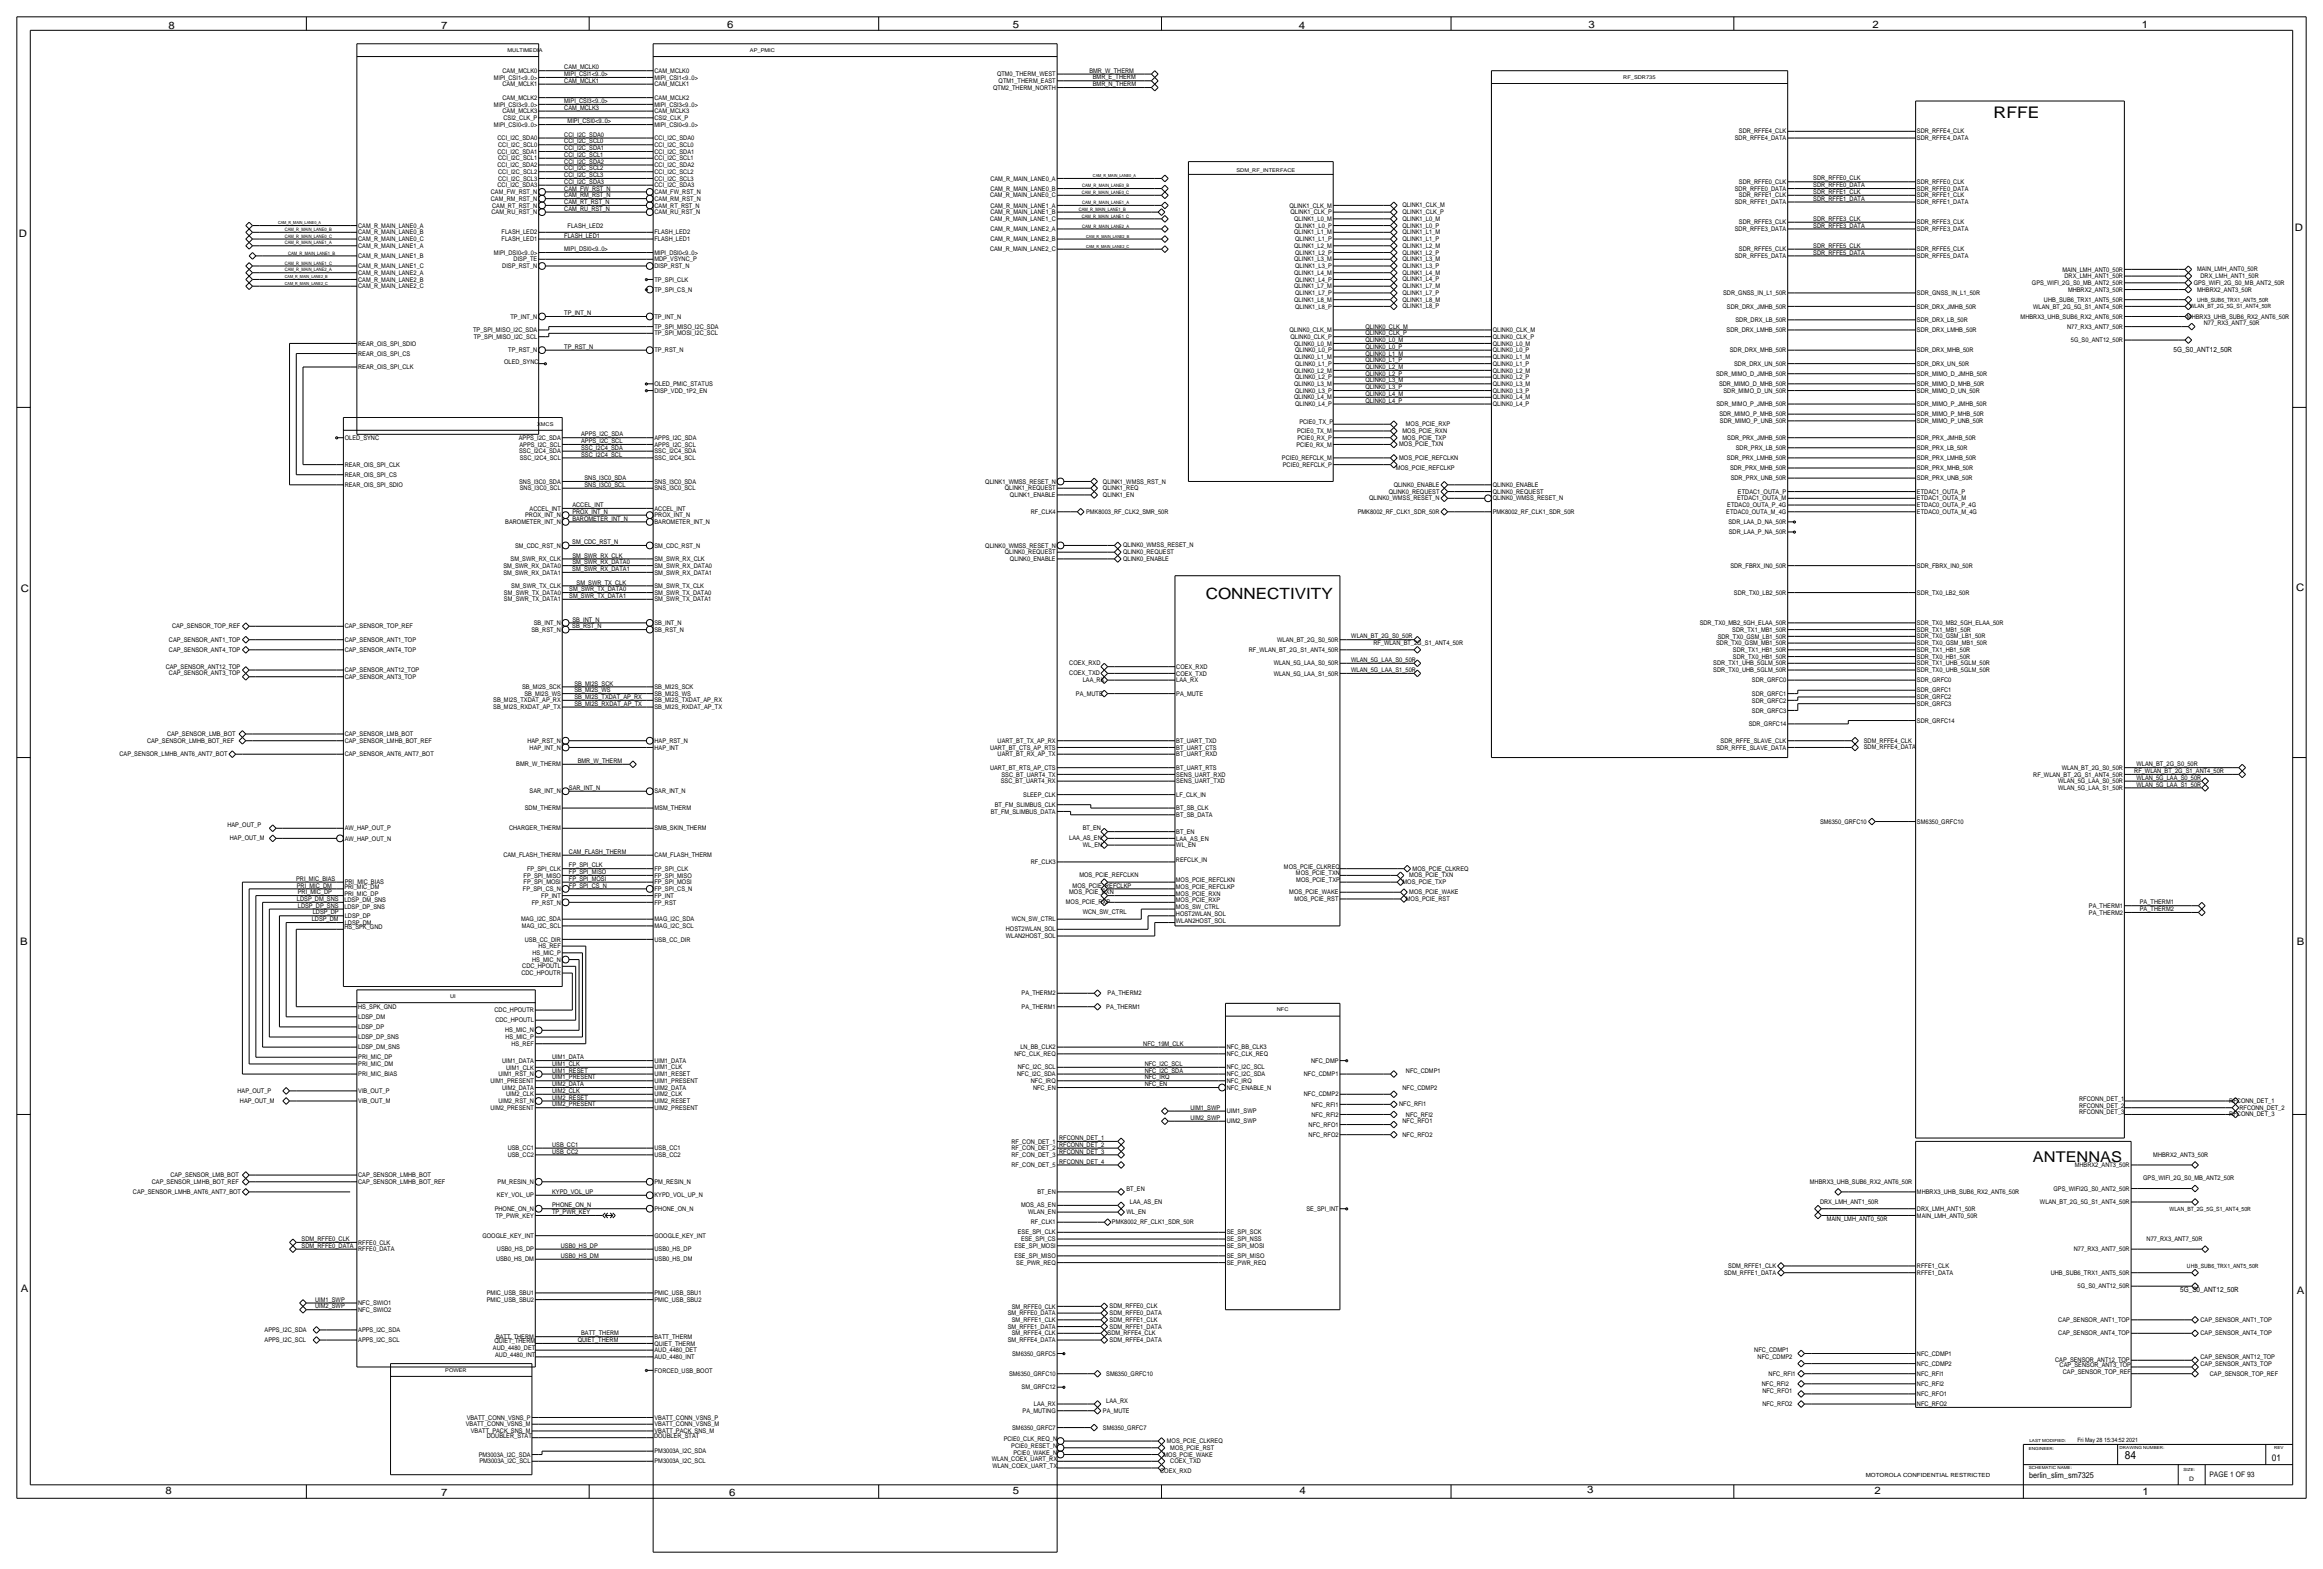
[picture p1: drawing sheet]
<svg xmlns="http://www.w3.org/2000/svg" width="876mm" height="592mm" viewBox="0 0 876 592" stroke-linecap="round" stroke-linejoin="round" font-family="sans-serif">
<defs><g id="words">
<text font-size="6" x="752.1" y="44.4">RFFE</text>
<text font-size="5.9" x="454.8" y="226.1">CONNECTIVITY</text>
<text font-size="5.6" x="766.9" y="438.1">ANTENNAS</text>
<text font-size="4.3" x="801.5" y="550.5">84</text>
<g font-size="3.9">
<text x="63.5" y="10.9">8</text>
<text x="166.4" y="10.9">7</text>
<text x="274.3" y="10.7">6</text>
<text x="382" y="10.4">5</text>
<text x="490" y="10.9">4</text>
<text x="599.2" y="10.7">3</text>
<text x="706.4" y="10.4">2</text>
<text x="808" y="10.4">1</text>
<text x="7.1" y="89.4">D</text>
<text x="865.6" y="87.1">D</text>
<text x="7.9" y="223.3">C</text>
<text x="866.1" y="222.8">C</text>
<text x="7.6" y="356.6">B</text>
<text x="866.4" y="356.4">B</text>
<text x="7.9" y="487.4">A</text>
<text x="866.4" y="488.2">A</text>
<text x="62.5" y="563.6">8</text>
<text x="382" y="563.6">5</text>
<text x="490.2" y="563.4">4</text>
<text x="598.7" y="563.1">3</text>
<text x="707.1" y="563.4">2</text>
<text x="808.2" y="563.9">1</text>
<text x="166.4" y="564.1">7</text>
<text x="275.1" y="564.1">6</text>
</g>
<text font-size="3.5" x="857" y="551.2">01</text>
<text font-size="3.1" x="765.5" y="557.7">berlin_slim_sm7325</text>
<text font-size="2.9" x="833.5" y="557">PAGE 1 OF 93</text>
<g font-size="2.7">
<text x="819.9" y="132.8">5G_S0_ANT12_50R</text>
<text x="822.5" y="487.2">5G_S0_ANT12_50R</text>
</g>
<g font-size="2.4">
<text x="189.6" y="27.5">CAM_MCLK0</text>
<text x="212.9" y="26.2">CAM_MCLK0</text>
<text x="212.9" y="28.7">MIPI_CSI1&lt;9..0&gt;</text>
<text x="246.9" y="27.5">CAM_MCLK0</text>
<text x="376.1" y="28.7">QTM0_THERM_WEST</text>
<text x="411" y="27.4">BMR_W_THERM</text>
<text x="412.2" y="30">BMR_E_THERM</text>
<text x="186.2" y="30">MIPI_CSI1&lt;9..0&gt;</text>
<text x="189.6" y="32.6">CAM_MCLK1</text>
<text x="212.9" y="31.2">CAM_MCLK1</text>
<text x="246.9" y="30">MIPI_CSI1&lt;9..0&gt;</text>
<text x="246.9" y="32.6">CAM_MCLK1</text>
<text x="374.7" y="33.8">QTM2_THERM_NORTH</text>
<text x="376.7" y="31.3">QTM1_THERM_EAST</text>
<text x="412.2" y="32.5">BMR_N_THERM</text>
<text x="186.2" y="40.2">MIPI_CSI3&lt;9..0&gt;</text>
<text x="189.6" y="37.6">CAM_MCLK2</text>
<text x="212.9" y="41.4">CAM_MCLK3</text>
<text x="212.9" y="38.9">MIPI_CSI3&lt;9..0&gt;</text>
<text x="246.9" y="37.6">CAM_MCLK2</text>
<text x="246.9" y="40.2">MIPI_CSI3&lt;9..0&gt;</text>
<text x="186.2" y="47.8">MIPI_CSI0&lt;9..0&gt;</text>
<text x="189.6" y="42.7">CAM_MCLK3</text>
<text x="189.9" y="45.3">CSI2_CLK_P</text>
<text x="214.1" y="46.5">MIPI_CSI0&lt;9..0&gt;</text>
<text x="246.9" y="42.7">CAM_MCLK3</text>
<text x="246.9" y="45.3">CSI2_CLK_P</text>
<text x="246.9" y="47.8">MIPI_CSI0&lt;9..0&gt;</text>
<text x="187.7" y="52.9">CCI_I2C_SDA0</text>
<text x="212.8" y="51.6">CCI_I2C_SDA0</text>
<text x="246.9" y="52.9">CCI_I2C_SDA0</text>
<text x="654.4" y="52.9">SDR_RFFE4_DATA</text>
<text x="656" y="50.3">SDR_RFFE4_CLK</text>
<text x="723.1" y="52.9">SDR_RFFE4_DATA</text>
<text x="723.1" y="50.3">SDR_RFFE4_CLK</text>
<text x="187.7" y="58">CCI_I2C_SDA1</text>
<text x="187.9" y="55.4">CCI_I2C_SCL0</text>
<text x="212.9" y="59.2">CCI_I2C_SCL1</text>
<text x="212.9" y="56.6">CCI_I2C_SDA1</text>
<text x="212.9" y="54.1">CCI_I2C_SCL0</text>
<text x="246.9" y="58">CCI_I2C_SDA1</text>
<text x="246.9" y="55.4">CCI_I2C_SCL0</text>
<text x="187.7" y="63">CCI_I2C_SDA2</text>
<text x="187.9" y="60.5">CCI_I2C_SCL1</text>
<text x="187.9" y="65.6">CCI_I2C_SCL2</text>
<text x="212.8" y="64.3">CCI_I2C_SCL2</text>
<text x="212.8" y="61.7">CCI_I2C_SDA2</text>
<text x="246.9" y="63">CCI_I2C_SDA2</text>
<text x="246.9" y="65.6">CCI_I2C_SCL2</text>
<text x="246.9" y="60.5">CCI_I2C_SCL1</text>
<text x="187.7" y="70.7">CCI_I2C_SDA3</text>
<text x="187.9" y="68.1">CCI_I2C_SCL3</text>
<text x="212.9" y="66.8">CCI_I2C_SCL3</text>
<text x="212.9" y="69.3">CCI_I2C_SDA3</text>
<text x="212.9" y="71.9">CAM_FW_RST_N</text>
<text x="246.9" y="68.1">CCI_I2C_SCL3</text>
<text x="246.9" y="70.7">CCI_I2C_SDA3</text>
<text x="373.6" y="71.9">CAM_R_MAIN_LANE0_B</text>
<text x="373.6" y="68.1">CAM_R_MAIN_LANE0_A</text>
<text x="654.4" y="71.9">SDR_RFFE0_DATA</text>
<text x="656" y="69.4">SDR_RFFE0_CLK</text>
<text x="684" y="70.6">SDR_RFFE0_DATA</text>
<text x="684" y="68.1">SDR_RFFE0_CLK</text>
<text x="723.1" y="71.9">SDR_RFFE0_DATA</text>
<text x="723.1" y="69.4">SDR_RFFE0_CLK</text>
<text x="185.2" y="75.7">CAM_RM_RST_N</text>
<text x="185.2" y="73.2">CAM_FW_RST_N</text>
<text x="212.9" y="74.4">CAM_RM_RST_N</text>
<text x="212.9" y="77">CAM_RT_RST_N</text>
<text x="246.9" y="73.2">CAM_FW_RST_N</text>
<text x="246.9" y="75.7">CAM_RM_RST_N</text>
<text x="373.5" y="74.5">CAM_R_MAIN_LANE0_C</text>
<text x="654.4" y="77">SDR_RFFE1_DATA</text>
<text x="656" y="74.5">SDR_RFFE1_CLK</text>
<text x="684" y="75.7">SDR_RFFE1_DATA</text>
<text x="684" y="73.2">SDR_RFFE1_CLK</text>
<text x="723.1" y="77">SDR_RFFE1_DATA</text>
<text x="723.1" y="74.5">SDR_RFFE1_CLK</text>
<text x="185.4" y="80.8">CAM_RU_RST_N</text>
<text x="185.6" y="78.3">CAM_RT_RST_N</text>
<text x="212.9" y="79.5">CAM_RU_RST_N</text>
<text x="246.9" y="78.3">CAM_RT_RST_N</text>
<text x="246.9" y="80.8">CAM_RU_RST_N</text>
<text x="373.5" y="83.4">CAM_R_MAIN_LANE1_C</text>
<text x="373.6" y="80.8">CAM_R_MAIN_LANE1_B</text>
<text x="373.6" y="78.3">CAM_R_MAIN_LANE1_A</text>
<text x="486.4" y="78.3">QLINK1_CLK_M</text>
<text x="486.8" y="80.8">QLINK1_CLK_P</text>
<text x="488.2" y="83.4">QLINK1_L0_M</text>
<text x="529.1" y="78.2">QLINK1_CLK_M</text>
<text x="529.1" y="80.8">QLINK1_CLK_P</text>
<text x="529.1" y="83.3">QLINK1_L0_M</text>
<text x="684" y="83.3">SDR_RFFE3_CLK</text>
<text x="135.1" y="88.4">CAM_R_MAIN_LANE0_B</text>
<text x="135.1" y="85.9">CAM_R_MAIN_LANE0_A</text>
<text x="189.2" y="88.4">FLASH_LED2</text>
<text x="212.9" y="89.7">FLASH_LED1</text>
<text x="214.1" y="85.9">FLASH_LED2</text>
<text x="246.9" y="88.4">FLASH_LED2</text>
<text x="373.6" y="87.2">CAM_R_MAIN_LANE2_A</text>
<text x="488.2" y="88.4">QLINK1_L1_M</text>
<text x="488.6" y="85.9">QLINK1_L0_P</text>
<text x="529.1" y="85.9">QLINK1_L0_P</text>
<text x="529.1" y="88.4">QLINK1_L1_M</text>
<text x="654.4" y="87.2">SDR_RFFE3_DATA</text>
<text x="656" y="84.6">SDR_RFFE3_CLK</text>
<text x="684" y="85.9">SDR_RFFE3_DATA</text>
<text x="723.1" y="87.2">SDR_RFFE3_DATA</text>
<text x="723.1" y="84.6">SDR_RFFE3_CLK</text>
<text x="135.1" y="93.5">CAM_R_MAIN_LANE1_A</text>
<text x="135.1" y="91">CAM_R_MAIN_LANE0_C</text>
<text x="189.2" y="91">FLASH_LED1</text>
<text x="212.9" y="94.7">MIPI_DSI0&lt;9..0&gt;</text>
<text x="246.9" y="91">FLASH_LED1</text>
<text x="373.5" y="94.8">CAM_R_MAIN_LANE2_C</text>
<text x="373.6" y="91">CAM_R_MAIN_LANE2_B</text>
<text x="488.2" y="93.5">QLINK1_L2_M</text>
<text x="488.6" y="91">QLINK1_L1_P</text>
<text x="529.1" y="90.9">QLINK1_L1_P</text>
<text x="529.1" y="93.5">QLINK1_L2_M</text>
<text x="656" y="94.8">SDR_RFFE5_CLK</text>
<text x="684" y="93.5">SDR_RFFE5_CLK</text>
<text x="723.1" y="94.8">SDR_RFFE5_CLK</text>
<text x="135.1" y="101.1">CAM_R_MAIN_LANE1_C</text>
<text x="135.1" y="97.3">CAM_R_MAIN_LANE1_B</text>
<text x="186.2" y="96.1">MIPI_DSI0&lt;9..0&gt;</text>
<text x="189.5" y="101.1">DISP_RST_N</text>
<text x="193.7" y="98.6">DISP_TE</text>
<text x="246.9" y="96.1">MIPI_DSI0&lt;9..0&gt;</text>
<text x="246.9" y="101.1">DISP_RST_N</text>
<text x="246.9" y="98.6">MDP_VSYNC_P</text>
<text x="488.2" y="98.6">QLINK1_L3_M</text>
<text x="488.6" y="96.1">QLINK1_L2_P</text>
<text x="488.6" y="101.1">QLINK1_L3_P</text>
<text x="529.1" y="96">QLINK1_L2_P</text>
<text x="529.1" y="98.6">QLINK1_L3_M</text>
<text x="529.1" y="101.1">QLINK1_L3_P</text>
<text x="654.4" y="97.3">SDR_RFFE5_DATA</text>
<text x="684" y="96">SDR_RFFE5_DATA</text>
<text x="723.1" y="97.3">SDR_RFFE5_DATA</text>
<text x="135.1" y="106.2">CAM_R_MAIN_LANE2_B</text>
<text x="135.1" y="103.7">CAM_R_MAIN_LANE2_A</text>
<text x="246.9" y="106.2">TP_SPI_CLK</text>
<text x="488.2" y="103.7">QLINK1_L4_M</text>
<text x="488.6" y="106.2">QLINK1_L4_P</text>
<text x="529.1" y="106.2">QLINK1_L4_P</text>
<text x="529.1" y="103.6">QLINK1_L4_M</text>
<text x="766.5" y="107.5">GPS_WIFI_2G_S0_MB_ANT2_50R</text>
<text x="778" y="102.4">MAIN_LMH_ANT0_50R</text>
<text x="778.8" y="105">DRX_LMH_ANT1_50R</text>
<text x="827.5" y="107.4">GPS_WIFI_2G_S0_MB_ANT2_50R</text>
<text x="828.8" y="102.4">MAIN_LMH_ANT0_50R</text>
<text x="830.1" y="104.9">DRX_LMH_ANT1_50R</text>
<text x="135.1" y="108.8">CAM_R_MAIN_LANE2_C</text>
<text x="246.9" y="110">TP_SPI_CS_N</text>
<text x="488.2" y="108.8">QLINK1_L7_M</text>
<text x="488.2" y="113.8">QLINK1_L8_M</text>
<text x="488.6" y="111.3">QLINK1_L7_P</text>
<text x="529.1" y="113.8">QLINK1_L8_M</text>
<text x="529.1" y="111.3">QLINK1_L7_P</text>
<text x="529.1" y="108.7">QLINK1_L7_M</text>
<text x="650" y="111.3">SDR_GNSS_IN_L1_50R</text>
<text x="723.1" y="111.3">SDR_GNSS_IN_L1_50R</text>
<text x="771.1" y="113.8">UHB_SUB6_TRX1_ANT5_50R</text>
<text x="780.1" y="110">MHBRX2_ANT3_50R</text>
<text x="828.8" y="110">MHBRX2_ANT3_50R</text>
<text x="212.9" y="118.9">TP_INT_N</text>
<text x="488.6" y="116.4">QLINK1_L8_P</text>
<text x="529.1" y="116.3">QLINK1_L8_P</text>
<text x="651.4" y="116.4">SDR_DRX_JMHB_50R</text>
<text x="723.1" y="116.4">SDR_DRX_JMHB_50R</text>
<text x="767" y="116.4">WLAN_BT_2G_5G_S1_ANT4_50R</text>
<text x="178.5" y="125.3">TP_SPI_MISO_I2C_SDA</text>
<text x="192.6" y="120.2">TP_INT_N</text>
<text x="246.9" y="120.2">TP_INT_N</text>
<text x="246.9" y="124">TP_SPI_MISO_I2C_SDA</text>
<text x="486.4" y="125.3">QLINK0_CLK_M</text>
<text x="515.1" y="124">QLINK0_CLK_M</text>
<text x="563.1" y="125.3">QLINK0_CLK_M</text>
<text x="651.3" y="125.3">SDR_DRX_LMHB_50R</text>
<text x="654.7" y="121.5">SDR_DRX_LB_50R</text>
<text x="723.1" y="125.3">SDR_DRX_LMHB_50R</text>
<text x="723.1" y="121.5">SDR_DRX_LB_50R</text>
<text x="762.2" y="120.2">MHBRX3_UHB_SUB6_RX2_ANT6_50R</text>
<text x="779.8" y="124">N77_RX3_ANT7_50R</text>
<text x="825" y="120.1">MHBRX3_UHB_SUB6_RX2_ANT6_50R</text>
<text x="831.3" y="122.7">N77_RX3_ANT7_50R</text>
<text x="135.1" y="130.3">REAR_OIS_SPI_SDIO</text>
<text x="178.7" y="127.8">TP_SPI_MISO_I2C_SCL</text>
<text x="212.9" y="131.6">TP_RST_N</text>
<text x="246.9" y="126.5">TP_SPI_MOSI_I2C_SCL</text>
<text x="486.8" y="127.8">QLINK0_CLK_P</text>
<text x="488.2" y="130.4">QLINK0_L0_M</text>
<text x="515.1" y="126.5">QLINK0_CLK_P</text>
<text x="515.1" y="131.6">QLINK0_L0_P</text>
<text x="515.1" y="129">QLINK0_L0_M</text>
<text x="563.1" y="130.4">QLINK0_L0_M</text>
<text x="563.1" y="127.8">QLINK0_CLK_P</text>
<text x="781.2" y="129.1">5G_S0_ANT12_50R</text>
<text x="135.1" y="134.2">REAR_OIS_SPI_CS</text>
<text x="190.2" y="137.2">OLED_SYNC</text>
<text x="191.7" y="132.9">TP_RST_N</text>
<text x="246.9" y="132.9">TP_RST_N</text>
<text x="488.2" y="135.4">QLINK0_L1_M</text>
<text x="488.6" y="132.9">QLINK0_L0_P</text>
<text x="488.6" y="138">QLINK0_L1_P</text>
<text x="515.1" y="134.1">QLINK0_L1_M</text>
<text x="515.1" y="136.7">QLINK0_L1_P</text>
<text x="563.1" y="138">QLINK0_L1_P</text>
<text x="563.1" y="135.4">QLINK0_L1_M</text>
<text x="563.1" y="132.9">QLINK0_L0_P</text>
<text x="652.5" y="132.9">SDR_DRX_MHB_50R</text>
<text x="654.2" y="138">SDR_DRX_UN_50R</text>
<text x="723.1" y="132.9">SDR_DRX_MHB_50R</text>
<text x="723.1" y="138">SDR_DRX_UN_50R</text>
<text x="135.1" y="139.2">REAR_OIS_SPI_CLK</text>
<text x="488.2" y="140.5">QLINK0_L2_M</text>
<text x="488.6" y="143.1">QLINK0_L2_P</text>
<text x="515.1" y="139.2">QLINK0_L2_M</text>
<text x="515.1" y="141.7">QLINK0_L2_P</text>
<text x="563.1" y="143.1">QLINK0_L2_P</text>
<text x="563.1" y="140.5">QLINK0_L2_M</text>
<text x="647.4" y="141.8">SDR_MIMO_D_JMHB_50R</text>
<text x="723.1" y="141.8">SDR_MIMO_D_JMHB_50R</text>
<text x="246.9" y="145.6">OLED_PMIC_STATUS</text>
<text x="246.9" y="148.1">DISP_VDD_1P2_EN</text>
<text x="488.2" y="145.6">QLINK0_L3_M</text>
<text x="488.6" y="148.1">QLINK0_L3_P</text>
<text x="515.1" y="149.4">QLINK0_L4_M</text>
<text x="515.1" y="146.8">QLINK0_L3_P</text>
<text x="515.1" y="144.3">QLINK0_L3_M</text>
<text x="563.1" y="145.6">QLINK0_L3_M</text>
<text x="563.1" y="148.1">QLINK0_L3_P</text>
<text x="648.5" y="145.6">SDR_MIMO_D_MHB_50R</text>
<text x="650.1" y="148.1">SDR_MIMO_D_UN_50R</text>
<text x="723.1" y="145.6">SDR_MIMO_D_MHB_50R</text>
<text x="723.1" y="148.1">SDR_MIMO_D_UN_50R</text>
<text x="488.2" y="150.7">QLINK0_L4_M</text>
<text x="488.6" y="153.2">QLINK0_L4_P</text>
<text x="515.1" y="151.9">QLINK0_L4_P</text>
<text x="563.1" y="150.7">QLINK0_L4_M</text>
<text x="563.1" y="153.2">QLINK0_L4_P</text>
<text x="647.5" y="153.2">SDR_MIMO_P_JMHB_50R</text>
<text x="723.1" y="153.2">SDR_MIMO_P_JMHB_50R</text>
<text x="490.2" y="160">PCIE0_TX_P</text>
<text x="530.4" y="160.8">MOS_PCIE_RXP</text>
<text x="648.6" y="157">SDR_MIMO_P_MHB_50R</text>
<text x="648.8" y="159.6">SDR_MIMO_P_UNB_50R</text>
<text x="723.1" y="159.6">SDR_MIMO_P_UNB_50R</text>
<text x="723.1" y="157">SDR_MIMO_P_MHB_50R</text>
<text x="130" y="165.9">OLED_SYNC</text>
<text x="195.7" y="165.9">APPS_I2C_SDA</text>
<text x="219.2" y="164.6">APPS_I2C_SDA</text>
<text x="219.2" y="167.1">APPS_I2C_SCL</text>
<text x="246.9" y="165.9">APPS_I2C_SDA</text>
<text x="489.3" y="163.4">PCIE0_TX_M</text>
<text x="489.4" y="165.9">PCIE0_RX_P</text>
<text x="529.1" y="163.3">MOS_PCIE_RXN</text>
<text x="529.1" y="165.9">MOS_PCIE_TXP</text>
<text x="651.6" y="165.9">SDR_PRX_JMHB_50R</text>
<text x="723.1" y="165.9">SDR_PRX_JMHB_50R</text>
<text x="195.8" y="171">SSC_I2C4_SDA</text>
<text x="196" y="168.5">APPS_I2C_SCL</text>
<text x="196.1" y="173.5">SSC_I2C4_SCL</text>
<text x="219.2" y="172.2">SSC_I2C4_SCL</text>
<text x="219.2" y="169.7">SSC_I2C4_SDA</text>
<text x="246.9" y="168.4">APPS_I2C_SCL</text>
<text x="246.9" y="171">SSC_I2C4_SDA</text>
<text x="246.9" y="173.5">SSC_I2C4_SCL</text>
<text x="483.6" y="173.5">PCIE0_REFCLK_M</text>
<text x="489.1" y="168.5">PCIE0_RX_M</text>
<text x="527.8" y="173.5">MOS_PCIE_REFCLKN</text>
<text x="527.8" y="168.4">MOS_PCIE_TXN</text>
<text x="651.4" y="173.5">SDR_PRX_LMHB_50R</text>
<text x="654.8" y="169.7">SDR_PRX_LB_50R</text>
<text x="723.1" y="173.5">SDR_PRX_LMHB_50R</text>
<text x="723.1" y="169.7">SDR_PRX_LB_50R</text>
<text x="130" y="176.1">REAR_OIS_SPI_CLK</text>
<text x="130" y="179.9">REAR_OIS_SPI_CS</text>
<text x="483.9" y="176.1">PCIE0_REFCLK_P</text>
<text x="526.5" y="177.3">MOS_PCIE_REFCLKP</text>
<text x="652.6" y="177.3">SDR_PRX_MHB_50R</text>
<text x="723.1" y="177.3">SDR_PRX_MHB_50R</text>
<text x="130" y="183.7">REAR_OIS_SPI_SDIO</text>
<text x="195.8" y="182.4">SNS_I3C0_SDA</text>
<text x="196.1" y="185">SNS_I3C0_SCL</text>
<text x="220.5" y="183.7">SNS_I3C0_SCL</text>
<text x="220.5" y="181.1">SNS_I3C0_SDA</text>
<text x="246.9" y="185">SNS_I3C0_SCL</text>
<text x="246.9" y="182.4">SNS_I3C0_SDA</text>
<text x="371.7" y="182.4">QLINK1_WMSS_RESET_N</text>
<text x="379.1" y="185">QLINK1_REQUEST</text>
<text x="416.1" y="182.4">QLINK1_WMSS_RST_N</text>
<text x="416.1" y="184.9">QLINK1_REQ</text>
<text x="525.8" y="183.6">QLINK0_ENABLE</text>
<text x="563.1" y="183.7">QLINK0_ENABLE</text>
<text x="652.9" y="181.2">SDR_PRX_UNB_50R</text>
<text x="723.1" y="181.1">SDR_PRX_UNB_50R</text>
<text x="215.9" y="191.3">ACCEL_INT</text>
<text x="381" y="187.5">QLINK1_ENABLE</text>
<text x="416.1" y="187.5">QLINK1_EN</text>
<text x="516.5" y="188.7">QLINK0_WMSS_RESET_N</text>
<text x="523.9" y="186.2">QLINK0_REQUEST</text>
<text x="563.1" y="188.8">QLINK0_WMSS_RESET_N</text>
<text x="563.1" y="186.2">QLINK0_REQUEST</text>
<text x="651.6" y="191.3">ETDAC0_OUTA_P_4G</text>
<text x="655.3" y="188.8">ETDAC1_OUTA_M</text>
<text x="655.6" y="186.2">ETDAC1_OUTA_P</text>
<text x="723.1" y="186.2">ETDAC1_OUTA_P</text>
<text x="723.1" y="188.8">ETDAC1_OUTA_M</text>
<text x="723.1" y="191.3">ETDAC0_OUTA_P_4G</text>
<text x="190.6" y="197.7">BAROMETER_INT_N</text>
<text x="198.1" y="195.1">PROX_INT_N</text>
<text x="199.8" y="192.6">ACCEL_INT</text>
<text x="215.9" y="193.8">PROX_INT_N</text>
<text x="215.9" y="196.3">BAROMETER_INT_N</text>
<text x="246.9" y="192.6">ACCEL_INT</text>
<text x="246.9" y="195.1">PROX_INT_N</text>
<text x="246.9" y="197.7">BAROMETER_INT_N</text>
<text x="388.9" y="193.8">RF_CLK4</text>
<text x="409.7" y="193.8">PMK8003_RF_CLK2_SMR_50R</text>
<text x="512.2" y="193.8">PMK8002_RF_CLK1_SDR_50R</text>
<text x="563.1" y="193.9">PMK8002_RF_CLK1_SDR_50R</text>
<text x="651.2" y="193.9">ETDAC0_OUTA_M_4G</text>
<text x="652" y="197.7">SDR_LAA_D_NA_50R</text>
<text x="723.1" y="193.9">ETDAC0_OUTA_M_4G</text>
<text x="652.2" y="201.5">SDR_LAA_P_NA_50R</text>
<text x="194.3" y="206.6">SM_CDC_RST_N</text>
<text x="215.9" y="205.2">SM_CDC_RST_N</text>
<text x="246.9" y="206.5">SM_CDC_RST_N</text>
<text x="371.7" y="206.6">QLINK0_WMSS_RESET_N</text>
<text x="379.1" y="209.1">QLINK0_REQUEST</text>
<text x="423.7" y="209.1">QLINK0_REQUEST</text>
<text x="423.7" y="206.5">QLINK0_WMSS_RESET_N</text>
<text x="189.9" y="214.2">SM_SWR_RX_DATA0</text>
<text x="192.6" y="211.6">SM_SWR_RX_CLK</text>
<text x="215.9" y="215.4">SM_SWR_RX_DATA1</text>
<text x="215.9" y="210.3">SM_SWR_RX_CLK</text>
<text x="215.9" y="212.9">SM_SWR_RX_DATA0</text>
<text x="246.9" y="211.6">SM_SWR_RX_CLK</text>
<text x="246.9" y="214.2">SM_SWR_RX_DATA0</text>
<text x="381" y="211.6">QLINK0_ENABLE</text>
<text x="423.7" y="211.6">QLINK0_ENABLE</text>
<text x="652.8" y="214.2">SDR_FBRX_IN0_50R</text>
<text x="723.1" y="214.2">SDR_FBRX_IN0_50R</text>
<text x="189.9" y="216.7">SM_SWR_RX_DATA1</text>
<text x="192.9" y="221.8">SM_SWR_TX_CLK</text>
<text x="217.5" y="220.5">SM_SWR_TX_CLK</text>
<text x="246.9" y="221.8">SM_SWR_TX_CLK</text>
<text x="246.9" y="216.7">SM_SWR_RX_DATA1</text>
<text x="190.1" y="226.9">SM_SWR_TX_DATA1</text>
<text x="190.1" y="224.3">SM_SWR_TX_DATA0</text>
<text x="214.8" y="225.6">SM_SWR_TX_DATA1</text>
<text x="214.8" y="223">SM_SWR_TX_DATA0</text>
<text x="246.9" y="224.3">SM_SWR_TX_DATA0</text>
<text x="246.9" y="226.9">SM_SWR_TX_DATA1</text>
<text x="654.1" y="224.3">SDR_TX0_LB2_50R</text>
<text x="723.1" y="224.3">SDR_TX0_LB2_50R</text>
<text x="64.9" y="237">CAP_SENSOR_TOP_REF</text>
<text x="130" y="237">CAP_SENSOR_TOP_REF</text>
<text x="200.5" y="238.3">SB_RST_N</text>
<text x="201.3" y="235.8">SB_INT_N</text>
<text x="215.9" y="237">SB_RST_N</text>
<text x="215.9" y="234.4">SB_INT_N</text>
<text x="246.9" y="235.8">SB_INT_N</text>
<text x="246.9" y="238.3">SB_RST_N</text>
<text x="641.2" y="235.8">SDR_TX0_MB2_5GH_ELAA_50R</text>
<text x="653.5" y="238.3">SDR_TX1_MB1_50R</text>
<text x="723.1" y="235.8">SDR_TX0_MB2_5GH_ELAA_50R</text>
<text x="723.1" y="238.3">SDR_TX1_MB1_50R</text>
<text x="63.7" y="245.9">CAP_SENSOR_ANT4_TOP</text>
<text x="63.7" y="242.1">CAP_SENSOR_ANT1_TOP</text>
<text x="130" y="245.9">CAP_SENSOR_ANT4_TOP</text>
<text x="130" y="242.1">CAP_SENSOR_ANT1_TOP</text>
<text x="471.1" y="245.9">RF_WLAN_BT_2G_S1_ANT4_50R</text>
<text x="481.8" y="242.1">WLAN_BT_2G_S0_50R</text>
<text x="509.8" y="240.8">WLAN_BT_2G_S0_50R</text>
<text x="518.1" y="243.3">RF_WLAN_BT_2G_S1_ANT4_50R</text>
<text x="647.4" y="243.4">SDR_TX0_GSM_MB1_50R</text>
<text x="648" y="240.8">SDR_TX0_GSM_LB1_50R</text>
<text x="653.7" y="245.9">SDR_TX1_HB1_50R</text>
<text x="723.1" y="240.8">SDR_TX0_GSM_LB1_50R</text>
<text x="723.1" y="243.4">SDR_TX0_GSM_MB1_50R</text>
<text x="723.1" y="245.9">SDR_TX1_HB1_50R</text>
<text x="403.4" y="251">COEX_RXD</text>
<text x="480.5" y="251">WLAN_5G_LAA_S0_50R</text>
<text x="509.7" y="249.7">WLAN_5G_LAA_S0_50R</text>
<text x="646.3" y="251">SDR_TX1_UHB_5GLM_50R</text>
<text x="653.7" y="248.5">SDR_TX0_HB1_50R</text>
<text x="723.1" y="251">SDR_TX1_UHB_5GLM_50R</text>
<text x="723.1" y="248.5">SDR_TX0_HB1_50R</text>
<text x="62.5" y="252.2">CAP_SENSOR_ANT12_TOP</text>
<text x="63.7" y="254.8">CAP_SENSOR_ANT3_TOP</text>
<text x="130" y="253.5">CAP_SENSOR_ANT12_TOP</text>
<text x="130" y="256.1">CAP_SENSOR_ANT3_TOP</text>
<text x="403.3" y="254.8">COEX_TXD</text>
<text x="408.4" y="257.3">LAA_RX</text>
<text x="443.7" y="252.3">COEX_RXD</text>
<text x="443.7" y="254.8">COEX_TXD</text>
<text x="443.7" y="257.4">LAA_RX</text>
<text x="480.5" y="254.8">WLAN_5G_LAA_S1_50R</text>
<text x="509.7" y="253.5">WLAN_5G_LAA_S1_50R</text>
<text x="646.3" y="253.6">SDR_TX0_UHB_5GLM_50R</text>
<text x="660.9" y="257.4">SDR_GRFC0</text>
<text x="723.1" y="257.4">SDR_GRFC0</text>
<text x="723.1" y="253.5">SDR_TX0_UHB_5GLM_50R</text>
<text x="196.9" y="259.9">SB_MI2S_SCK</text>
<text x="197.9" y="262.4">SB_MI2S_WS</text>
<text x="216.7" y="263.7">SB_MI2S_TXDAT_AP_RX</text>
<text x="216.7" y="261.1">SB_MI2S_WS</text>
<text x="216.7" y="258.6">SB_MI2S_SCK</text>
<text x="246.9" y="262.4">SB_MI2S_WS</text>
<text x="246.9" y="259.9">SB_MI2S_SCK</text>
<text x="405.9" y="262.4">PA_MUTE</text>
<text x="443.7" y="262.4">PA_MUTE</text>
<text x="660.9" y="262.4">SDR_GRFC1</text>
<text x="723.1" y="263.7">SDR_GRFC2</text>
<text x="723.1" y="261.2">SDR_GRFC1</text>
<text x="186.1" y="267.5">SB_MI2S_RXDAT_AP_TX</text>
<text x="186.1" y="265">SB_MI2S_TXDAT_AP_RX</text>
<text x="216.7" y="266.2">SB_MI2S_RXDAT_AP_TX</text>
<text x="246.9" y="267.5">SB_MI2S_RXDAT_AP_TX</text>
<text x="246.9" y="265">SB_MI2S_TXDAT_AP_RX</text>
<text x="660.9" y="265">SDR_GRFC2</text>
<text x="660.9" y="268.8">SDR_GRFC3</text>
<text x="723.1" y="266.2">SDR_GRFC3</text>
<text x="659.7" y="273.9">SDR_GRFC14</text>
<text x="723.1" y="272.6">SDR_GRFC14</text>
<text x="55.5" y="280.2">CAP_SENSOR_LMHB_BOT_REF</text>
<text x="63" y="277.6">CAP_SENSOR_LMB_BOT</text>
<text x="130" y="277.7">CAP_SENSOR_LMB_BOT</text>
<text x="130" y="280.2">CAP_SENSOR_LMHB_BOT_REF</text>
<text x="198.9" y="280.2">HAP_RST_N</text>
<text x="246.9" y="280.2">HAP_RST_N</text>
<text x="376.3" y="280.2">UART_BT_TX_AP_RX</text>
<text x="443.7" y="280.2">BT_UART_TXD</text>
<text x="649.1" y="280.2">SDR_RFFE_SLAVE_CLK</text>
<text x="703.1" y="280.2">SDM_RFFE4_CLK</text>
<text x="45.1" y="285.2">CAP_SENSOR_LMHB_ANT6_ANT7_BOT</text>
<text x="130" y="285.3">CAP_SENSOR_ANT6_ANT7_BOT</text>
<text x="199.8" y="282.8">HAP_INT_N</text>
<text x="217.9" y="287.8">BMR_W_THERM</text>
<text x="246.9" y="282.7">HAP_INT</text>
<text x="373.5" y="282.8">UART_BT_CTS_AP_RTS</text>
<text x="376.3" y="285.3">UART_BT_RX_AP_TX</text>
<text x="443.7" y="285.3">BT_UART_RXD</text>
<text x="443.7" y="282.8">BT_UART_CTS</text>
<text x="647.5" y="282.8">SDR_RFFE_SLAVE_DATA</text>
<text x="703.1" y="282.7">SDM_RFFE4_DATA</text>
<text x="194.8" y="289.1">BMR_W_THERM</text>
<text x="373.5" y="290.4">UART_BT_RTS_AP_CTS</text>
<text x="377.8" y="292.9">SSC_BT_UART4_TX</text>
<text x="443.7" y="292.9">SENS_UART_RXD</text>
<text x="443.7" y="290.4">BT_UART_RTS</text>
<text x="767" y="292.9">RF_WLAN_BT_2G_S1_ANT4_50R</text>
<text x="777.7" y="290.4">WLAN_BT_2G_S0_50R</text>
<text x="805.1" y="291.6">RF_WLAN_BT_2G_S1_ANT4_50R</text>
<text x="805.9" y="289.1">WLAN_BT_2G_S0_50R</text>
<text x="199.8" y="299.3">SAR_INT_N</text>
<text x="214.6" y="298">SAR_INT_N</text>
<text x="246.9" y="299.3">SAR_INT_N</text>
<text x="377.5" y="295.5">SSC_BT_UART4_RX</text>
<text x="443.7" y="295.5">SENS_UART_TXD</text>
<text x="776.4" y="298">WLAN_5G_LAA_S1_50R</text>
<text x="776.4" y="295.4">WLAN_5G_LAA_S0_50R</text>
<text x="805.9" y="296.7">WLAN_5G_LAA_S1_50R</text>
<text x="805.9" y="294.1">WLAN_5G_LAA_S0_50R</text>
<text x="198" y="305.6">SDM_THERM</text>
<text x="246.9" y="305.6">MSM_THERM</text>
<text x="375.3" y="304.3">BT_FM_SLIMBUS_CLK</text>
<text x="386" y="300.5">SLEEP_CLK</text>
<text x="443.7" y="305.6">BT_SB_CLK</text>
<text x="443.7" y="300.5">LF_CLK_IN</text>
<text x="85.8" y="311.9">HAP_OUT_P</text>
<text x="373.7" y="306.9">BT_FM_SLIMBUS_DATA</text>
<text x="443.7" y="308.2">BT_SB_DATA</text>
<text x="686.6" y="310.6">SM6350_GRFC10</text>
<text x="723.1" y="310.7">SM6350_GRFC10</text>
<text x="86.7" y="317">HAP_OUT_M</text>
<text x="130" y="313.2">AW_HAP_OUT_P</text>
<text x="130" y="317.1">AW_HAP_OUT_N</text>
<text x="192" y="313.2">CHARGER_THERM</text>
<text x="246.9" y="313.2">SMB_SKIN_THERM</text>
<text x="403.4" y="317">LAA_AS_EN</text>
<text x="408.4" y="313.2">BT_EN</text>
<text x="443.7" y="314.5">BT_EN</text>
<text x="443.7" y="317">LAA_AS_EN</text>
<text x="189.9" y="323.4">CAM_FLASH_THERM</text>
<text x="214.6" y="322.1">CAM_FLASH_THERM</text>
<text x="246.9" y="323.4">CAM_FLASH_THERM</text>
<text x="408.4" y="319.5">WL_EN</text>
<text x="443.7" y="319.6">WL_EN</text>
<text x="198.8" y="328.5">FP_SPI_CLK</text>
<text x="214.6" y="327.2">FP_SPI_CLK</text>
<text x="214.6" y="329.7">FP_SPI_MISO</text>
<text x="246.9" y="328.5">FP_SPI_CLK</text>
<text x="388.9" y="325.9">RF_CLK3</text>
<text x="443.6" y="325.1">REFCLK_IN</text>
<text x="484.4" y="327.7">MOS_PCIE_CLKREQ</text>
<text x="532.9" y="328.4">MOS_PCIE_CLKREQ</text>
<text x="111.7" y="332.2">PRI_MIC_BIAS</text>
<text x="112" y="334.8">PRI_MIC_DM</text>
<text x="129.9" y="335.3">PRI_MIC_DM</text>
<text x="130" y="333.6">PRI_MIC_BIAS</text>
<text x="197.5" y="331">FP_SPI_MISO</text>
<text x="197.5" y="333.6">FP_SPI_MOSI</text>
<text x="214.6" y="332.2">FP_SPI_MOSI</text>
<text x="214.6" y="334.8">FP_SPI_CS_N</text>
<text x="246.9" y="331">FP_SPI_MISO</text>
<text x="246.9" y="333.5">FP_SPI_MOSI</text>
<text x="404.6" y="334.8">MOS_PCIE_REFCLKP</text>
<text x="407.2" y="331">MOS_PCIE_REFCLKN</text>
<text x="443.6" y="335.3">MOS_PCIE_REFCLKP</text>
<text x="443.6" y="332.7">MOS_PCIE_REFCLKN</text>
<text x="488.9" y="330.2">MOS_PCIE_TXN</text>
<text x="489" y="332.7">MOS_PCIE_TXP</text>
<text x="529.1" y="333.5">MOS_PCIE_TXP</text>
<text x="531.6" y="331">MOS_PCIE_TXN</text>
<text x="112" y="339.8">LDSP_DM_SNS</text>
<text x="112.3" y="337.3">PRI_MIC_DP</text>
<text x="129.9" y="337.8">PRI_MIC_DP</text>
<text x="129.9" y="340.4">LDSP_DM_SNS</text>
<text x="197.3" y="336.1">FP_SPI_CS_N</text>
<text x="200.6" y="341.2">FP_RST_N</text>
<text x="204.2" y="338.6">FP_INT</text>
<text x="246.9" y="336.1">FP_SPI_CS_N</text>
<text x="246.9" y="338.6">FP_INT</text>
<text x="246.9" y="341.2">FP_RST</text>
<text x="402.1" y="341.1">MOS_PCIE_RXP</text>
<text x="403.4" y="337.3">MOS_PCIE_RXN</text>
<text x="443.6" y="340.4">MOS_PCIE_RXP</text>
<text x="443.6" y="337.8">MOS_PCIE_RXN</text>
<text x="486.4" y="337.4">MOS_PCIE_WAKE</text>
<text x="488.4" y="339.9">MOS_PCIE_RST</text>
<text x="530.4" y="339.9">MOS_PCIE_RST</text>
<text x="531.6" y="337.3">MOS_PCIE_WAKE</text>
<text x="807.2" y="341.1">PA_THERM1</text>
<text x="112.4" y="342.4">LDSP_DP_SNS</text>
<text x="117.6" y="347.5">LDSP_DM</text>
<text x="118" y="344.9">LDSP_DP</text>
<text x="129.9" y="342.9">LDSP_DP_SNS</text>
<text x="130" y="346.3">LDSP_DP</text>
<text x="196.6" y="347.5">MAG_I2C_SDA</text>
<text x="246.9" y="347.5">MAG_I2C_SDA</text>
<text x="381.7" y="347.5">WCN_SW_CTRL</text>
<text x="408.4" y="344.9">WCN_SW_CTRL</text>
<text x="443.6" y="342.9">MOS_SW_CTRL</text>
<text x="443.6" y="345.4">HOST2WLAN_SOL</text>
<text x="443.6" y="348">WLAN2HOST_SOL</text>
<text x="788" y="342.4">PA_THERM1</text>
<text x="788" y="345">PA_THERM2</text>
<text x="807.2" y="343.7">PA_THERM2</text>
<text x="129.9" y="350.5">HS_SPK_GND</text>
<text x="130" y="348.8">LDSP_DM</text>
<text x="196.8" y="350.1">MAG_I2C_SCL</text>
<text x="246.9" y="350.1">MAG_I2C_SCL</text>
<text x="379.4" y="353.9">WLAN2HOST_SOL</text>
<text x="379.4" y="351.3">HOST2WLAN_SOL</text>
<text x="198" y="355.1">USB_CC_DIR</text>
<text x="203.1" y="357.7">HS_REF</text>
<text x="246.9" y="355.1">USB_CC_DIR</text>
<text x="197" y="365.3">CDC_HPOUTL</text>
<text x="200.7" y="362.8">HS_MIC_N</text>
<text x="200.9" y="360.2">HS_MIC_P</text>
<text x="196.7" y="367.8">CDC_HPOUTR</text>
<text x="385.4" y="375.5">PA_THERM2</text>
<text x="417.8" y="375.4">PA_THERM2</text>
<text x="135.1" y="380.6">HS_SPK_GND</text>
<text x="186.5" y="381.8">CDC_HPOUTR</text>
<text x="385.4" y="380.5">PA_THERM1</text>
<text x="417.3" y="380.5">PA_THERM1</text>
<text x="135.1" y="384.4">LDSP_DM</text>
<text x="135.1" y="388.2">LDSP_DP</text>
<text x="186.9" y="385.6">CDC_HPOUTL</text>
<text x="190.6" y="389.4">HS_MIC_N</text>
<text x="135.1" y="392">LDSP_DP_SNS</text>
<text x="135.1" y="395.8">LDSP_DM_SNS</text>
<text x="190.7" y="392">HS_MIC_P</text>
<text x="193" y="394.5">HS_REF</text>
<text x="384.9" y="395.8">LN_BB_CLK2</text>
<text x="431.3" y="394.5">NFC_19M_CLK</text>
<text x="462.8" y="395.8">NFC_BB_CLK3</text>
<text x="135.1" y="399.6">PRI_MIC_DP</text>
<text x="189.4" y="400.9">UIM1_DATA</text>
<text x="208.3" y="399.5">UIM1_DATA</text>
<text x="246.9" y="400.9">UIM1_DATA</text>
<text x="382.7" y="398.3">NFC_CLK_REQ</text>
<text x="462.8" y="398.3">NFC_CLK_REQ</text>
<text x="494.6" y="400.9">NFC_DMP</text>
<text x="135.1" y="402.1">PRI_MIC_DM</text>
<text x="135.1" y="405.9">PRI_MIC_BIAS</text>
<text x="188.1" y="406">UIM1_RST_N</text>
<text x="190.9" y="403.4">UIM1_CLK</text>
<text x="208.3" y="402.1">UIM1_CLK</text>
<text x="208.3" y="407.2">UIM1_PRESENT</text>
<text x="208.3" y="404.6">UIM1_RESET</text>
<text x="246.9" y="405.9">UIM1_RESET</text>
<text x="246.9" y="403.4">UIM1_CLK</text>
<text x="383.7" y="405.9">NFC_I2C_SDA</text>
<text x="384" y="403.4">NFC_I2C_SCL</text>
<text x="431.8" y="407.2">NFC_IRQ</text>
<text x="431.8" y="402.1">NFC_I2C_SCL</text>
<text x="431.8" y="404.6">NFC_I2C_SDA</text>
<text x="462.8" y="405.9">NFC_I2C_SDA</text>
<text x="462.8" y="403.4">NFC_I2C_SCL</text>
<text x="491.8" y="405.9">NFC_CDMP1</text>
<text x="530.4" y="404.6">NFC_CDMP1</text>
<text x="89.6" y="412.2">HAP_OUT_P</text>
<text x="135.1" y="412.3">VIB_OUT_P</text>
<text x="185" y="408.5">UIM1_PRESENT</text>
<text x="189.4" y="411">UIM2_DATA</text>
<text x="190.9" y="413.6">UIM2_CLK</text>
<text x="208.3" y="409.7">UIM2_DATA</text>
<text x="208.3" y="412.2">UIM2_CLK</text>
<text x="246.9" y="413.6">UIM2_CLK</text>
<text x="246.9" y="411">UIM2_DATA</text>
<text x="246.9" y="408.5">UIM1_PRESENT</text>
<text x="388.9" y="408.5">NFC_IRQ</text>
<text x="389.7" y="411">NFC_EN</text>
<text x="431.8" y="409.7">NFC_EN</text>
<text x="462.8" y="408.5">NFC_IRQ</text>
<text x="462.8" y="411">NFC_ENABLE_N</text>
<text x="491.8" y="413.6">NFC_CDMP2</text>
<text x="529.1" y="411">NFC_CDMP2</text>
<text x="90.5" y="416.1">HAP_OUT_M</text>
<text x="135.1" y="416.1">VIB_OUT_M</text>
<text x="185" y="418.7">UIM2_PRESENT</text>
<text x="188.1" y="416.1">UIM2_RST_N</text>
<text x="208.3" y="417.3">UIM2_PRESENT</text>
<text x="208.3" y="414.8">UIM2_RESET</text>
<text x="246.9" y="418.6">UIM2_PRESENT</text>
<text x="246.9" y="416.1">UIM2_RESET</text>
<text x="449.1" y="418.6">UIM1_SWP</text>
<text x="462.8" y="419.9">UIM1_SWP</text>
<text x="494.7" y="417.4">NFC_RFI1</text>
<text x="527.8" y="417.3">NFC_RFI1</text>
<text x="784.3" y="417.8">RFCONN_DET_2</text>
<text x="784.3" y="415.3">RFCONN_DET_1</text>
<text x="841" y="416.1">RFCONN_DET_1</text>
<text x="844.8" y="418.6">RFCONN_DET_2</text>
<text x="449.1" y="422.4">UIM2_SWP</text>
<text x="462.8" y="423.7">UIM2_SWP</text>
<text x="493.6" y="425">NFC_RFO1</text>
<text x="494.7" y="421.2">NFC_RFI2</text>
<text x="529.1" y="423.7">NFC_RFO1</text>
<text x="530.4" y="421.1">NFC_RFI2</text>
<text x="784.3" y="420.4">RFCONN_DET_3</text>
<text x="841" y="421.1">RFCONN_DET_3</text>
<text x="381.6" y="431.3">RF_CON_DET_1</text>
<text x="399.5" y="430">RFCONN_DET_1</text>
<text x="493.6" y="428.8">NFC_RFO2</text>
<text x="529.1" y="428.8">NFC_RFO2</text>
<text x="191.5" y="433.9">USB_CC1</text>
<text x="191.5" y="436.4">USB_CC2</text>
<text x="208.3" y="432.6">USB_CC1</text>
<text x="208.3" y="435.1">USB_CC2</text>
<text x="246.9" y="433.9">USB_CC1</text>
<text x="246.9" y="436.4">USB_CC2</text>
<text x="381.6" y="433.9">RF_CON_DET_2</text>
<text x="381.6" y="436.4">RF_CON_DET_3</text>
<text x="399.5" y="432.6">RFCONN_DET_2</text>
<text x="399.5" y="435.1">RFCONN_DET_3</text>
<text x="812.3" y="436.4">MHBRX2_ANT3_50R</text>
<text x="64.3" y="444">CAP_SENSOR_LMB_BOT</text>
<text x="381.6" y="440.2">RF_CON_DET_5</text>
<text x="399.5" y="438.9">RFCONN_DET_4</text>
<text x="782.7" y="440.2">MHBRX2_ANT3_50R</text>
<text x="57.3" y="446.5">CAP_SENSOR_LMHB_BOT_REF</text>
<text x="135.1" y="444.1">CAP_SENSOR_LMHB_BOT</text>
<text x="135.1" y="446.6">CAP_SENSOR_LMHB_BOT_REF</text>
<text x="187.7" y="446.6">PM_RESIN_N</text>
<text x="246.9" y="446.6">PM_RESIN_N</text>
<text x="424.9" y="449.1">BT_EN</text>
<text x="682.8" y="446.5">MHBRX3_UHB_SUB6_RX2_ANT6_50R</text>
<text x="774.7" y="449.1">GPS_WIFI2G_S0_ANT2_50R</text>
<text x="808.5" y="445.3">GPS_WIFI_2G_S0_MB_ANT2_50R</text>
<text x="50.1" y="450.4">CAP_SENSOR_LMHB_ANT6_ANT7_BOT</text>
<text x="187.5" y="451.7">KEY_VOL_UP</text>
<text x="208.3" y="450.3">KYPD_VOL_UP</text>
<text x="208.3" y="455.4">PHONE_ON_N</text>
<text x="246.9" y="451.7">KYPD_VOL_UP_N</text>
<text x="385.2" y="455.5">MOS_AS_EN</text>
<text x="391.4" y="450.4">BT_EN</text>
<text x="426.2" y="454.1">LAA_AS_EN</text>
<text x="686.6" y="454.2">DRX_LMH_ANT1_50R</text>
<text x="723.1" y="450.4">MHBRX3_UHB_SUB6_RX2_ANT6_50R</text>
<text x="769.5" y="454.2">WLAN_BT_2G_5G_S1_ANT4_50R</text>
<text x="186.6" y="456.8">PHONE_ON_N</text>
<text x="187" y="459.3">TP_PWR_KEY</text>
<text x="208.3" y="458">TP_PWR_KEY</text>
<text x="246.9" y="456.7">PHONE_ON_N</text>
<text x="387.9" y="458">WLAN_EN</text>
<text x="388.9" y="461.8">RF_CLK1</text>
<text x="419.5" y="461.8">PMK8002_RF_CLK1_SDR_50R</text>
<text x="424.9" y="458">WL_EN</text>
<text x="492.8" y="456.7">SE_SPI_INT</text>
<text x="689.1" y="460.5">MAIN_LMH_ANT0_50R</text>
<text x="723.1" y="456.7">DRX_LMH_ANT1_50R</text>
<text x="723.1" y="459.3">MAIN_LMH_ANT0_50R</text>
<text x="182" y="466.9">GOOGLE_KEY_INT</text>
<text x="246.9" y="466.9">GOOGLE_KEY_INT</text>
<text x="384" y="465.6">ESE_SPI_CLK</text>
<text x="462.8" y="465.6">SE_SPI_SCK</text>
<text x="113.8" y="470.7">SDM_RFFE0_DATA</text>
<text x="113.8" y="468.1">SDM_RFFE0_CLK</text>
<text x="135.1" y="469.5">RFFE0_CLK</text>
<text x="135.1" y="472">RFFE0_DATA</text>
<text x="187.5" y="472">USB0_HS_DP</text>
<text x="211.6" y="470.7">USB0_HS_DP</text>
<text x="246.9" y="472">USB0_HS_DP</text>
<text x="382.6" y="470.7">ESE_SPI_MOSI</text>
<text x="385.2" y="468.2">ESE_SPI_CS</text>
<text x="462.8" y="468.2">SE_SPI_NSS</text>
<text x="462.8" y="470.7">SE_SPI_MOSI</text>
<text x="782.3" y="472">N77_RX3_ANT7_50R</text>
<text x="809.8" y="468.1">N77_RX3_ANT7_50R</text>
<text x="187.1" y="475.8">USB0_HS_DM</text>
<text x="211.6" y="474.5">USB0_HS_DM</text>
<text x="246.9" y="475.8">USB0_HS_DM</text>
<text x="382.6" y="474.5">ESE_SPI_MISO</text>
<text x="383.4" y="477.1">SE_PWR_REQ</text>
<text x="462.8" y="474.5">SE_SPI_MISO</text>
<text x="462.8" y="477.1">SE_PWR_REQ</text>
<text x="651.9" y="478.3">SDM_RFFE1_CLK</text>
<text x="723.1" y="478.3">RFFE1_CLK</text>
<text x="650.4" y="480.8">SDM_RFFE1_DATA</text>
<text x="723.1" y="480.9">RFFE1_DATA</text>
<text x="773.6" y="480.9">UHB_SUB6_TRX1_ANT5_50R</text>
<text x="783.7" y="486">5G_S0_ANT12_50R</text>
<text x="118.9" y="491">UIM1_SWP</text>
<text x="183.7" y="491">PMIC_USB_SBU2</text>
<text x="183.7" y="488.5">PMIC_USB_SBU1</text>
<text x="246.9" y="491">PMIC_USB_SBU2</text>
<text x="246.9" y="488.5">PMIC_USB_SBU1</text>
<text x="118.9" y="493.5">UIM2_SWP</text>
<text x="135.1" y="494.9">NFC_SWIO2</text>
<text x="135.1" y="492.3">NFC_SWIO1</text>
<text x="380.1" y="496.1">SM_RFFE0_DATA</text>
<text x="381.7" y="493.6">SM_RFFE0_CLK</text>
<text x="418.6" y="496.1">SDM_RFFE0_DATA</text>
<text x="418.6" y="493.5">SDM_RFFE0_CLK</text>
<text x="99.8" y="502.4">APPS_I2C_SDA</text>
<text x="135.1" y="502.5">APPS_I2C_SDA</text>
<text x="219.2" y="503.7">BATT_THERM</text>
<text x="380.1" y="501.2">SM_RFFE1_DATA</text>
<text x="381.7" y="503.7">SM_RFFE4_CLK</text>
<text x="381.7" y="498.6">SM_RFFE1_CLK</text>
<text x="417.8" y="503.7">SDM_RFFE4_CLK</text>
<text x="418.6" y="498.6">SDM_RFFE1_CLK</text>
<text x="418.6" y="501.1">SDM_RFFE1_DATA</text>
<text x="776.5" y="503.7">CAP_SENSOR_ANT4_TOP</text>
<text x="776.5" y="498.7">CAP_SENSOR_ANT1_TOP</text>
<text x="830.1" y="498.6">CAP_SENSOR_ANT1_TOP</text>
<text x="830.1" y="503.7">CAP_SENSOR_ANT4_TOP</text>
<text x="99.8" y="506.2">APPS_I2C_SCL</text>
<text x="135.1" y="506.3">APPS_I2C_SCL</text>
<text x="186" y="509.3">AUD_4480_DET</text>
<text x="186.6" y="506.7">QUIET_THERM</text>
<text x="187.1" y="505">BATT_THERM</text>
<text x="217.9" y="506.2">QUIET_THERM</text>
<text x="246.9" y="507.5">QUIET_THERM</text>
<text x="246.9" y="505">BATT_THERM</text>
<text x="380.1" y="506.3">SM_RFFE4_DATA</text>
<text x="418.6" y="506.2">SDM_RFFE4_DATA</text>
<text x="186.8" y="511.8">AUD_4480_INT</text>
<text x="246.9" y="512.6">AUD_4480_INT</text>
<text x="246.9" y="510.1">AUD_4480_DET</text>
<text x="381.8" y="511.3">SM6350_GRFC5</text>
<text x="661.8" y="510">NFC_CDMP1</text>
<text x="663" y="512.6">NFC_CDMP2</text>
<text x="723.1" y="511.4">NFC_CDMP1</text>
<text x="723.1" y="515.2">NFC_CDMP2</text>
<text x="775.3" y="513.9">CAP_SENSOR_ANT12_TOP</text>
<text x="777" y="515.6">CAP_SENSOR_ANT3_TOP</text>
<text x="830.1" y="512.6">CAP_SENSOR_ANT12_TOP</text>
<text x="830.1" y="515.1">CAP_SENSOR_ANT3_TOP</text>
<text x="246.9" y="517.7">FORCED_USB_BOOT</text>
<text x="380.6" y="519">SM6350_GRFC10</text>
<text x="417.3" y="518.9">SM6350_GRFC10</text>
<text x="667.2" y="518.9">NFC_RFI1</text>
<text x="723.1" y="519">NFC_RFI1</text>
<text x="778.2" y="518.2">CAP_SENSOR_TOP_REF</text>
<text x="833.6" y="518.9">CAP_SENSOR_TOP_REF</text>
<text x="385.4" y="524">SM_GRFC12</text>
<text x="664.6" y="522.7">NFC_RFI2</text>
<text x="664.8" y="525.3">NFC_RFO1</text>
<text x="723.1" y="522.8">NFC_RFI2</text>
<text x="723.1" y="526.6">NFC_RFO1</text>
<text x="385.8" y="532.9">PA_MUTING</text>
<text x="390" y="530.4">LAA_RX</text>
<text x="416.1" y="532.9">PA_MUTE</text>
<text x="417.3" y="529.1">LAA_RX</text>
<text x="664.8" y="530.4">NFC_RFO2</text>
<text x="723.1" y="530.4">NFC_RFO2</text>
<text x="175.7" y="538">VBATT_CONN_VSNS_M</text>
<text x="176.1" y="535.5">VBATT_CONN_VSNS_P</text>
<text x="246.9" y="538">VBATT_CONN_VSNS_M</text>
<text x="246.9" y="535.5">VBATT_CONN_VSNS_P</text>
<text x="381.8" y="539.3">SM6350_GRFC7</text>
<text x="416.1" y="539.2">SM6350_GRFC7</text>
<text x="177.6" y="540.6">VBATT_PACK_SNS_M</text>
<text x="183.6" y="542.3">DOUBLER_STAT</text>
<text x="246.7" y="542.3">DOUBLER_STAT</text>
<text x="246.9" y="540.6">VBATT_PACK_SNS_M</text>
<text x="378.6" y="543.6">PCIE0_CLK_REQ_N</text>
<text x="440.2" y="544.3">MOS_PCIE_CLKREQ</text>
<text x="180.6" y="549.5">PM3003A_I2C_SDA</text>
<text x="180.8" y="552">PM3003A_I2C_SCL</text>
<text x="246.9" y="552">PM3003A_I2C_SCL</text>
<text x="246.9" y="548.2">PM3003A_I2C_SDA</text>
<text x="374.1" y="551.2">WLAN_COEX_UART_RX</text>
<text x="381.5" y="546.1">PCIE0_RESET_N</text>
<text x="382.3" y="548.6">PCIE0_WAKE_N</text>
<text x="438.9" y="549.4">MOS_PCIE_WAKE</text>
<text x="441.5" y="551.9">COEX_TXD</text>
<text x="441.5" y="546.9">MOS_PCIE_RST</text>
<text x="374.3" y="553.7">WLAN_COEX_UART_TX</text>
<text x="437.6" y="555.8">COEX_RXD</text>
</g>
<g font-size="2.3">
<text x="783.6" y="544">Fri May 28 15:34:52 2021</text>
<text x="825.8" y="558.6">D</text>
</g>
<g font-size="2.2">
<text x="828.8" y="113.8">UHB_SUB6_TRX1_ANT5_50R</text>
<text x="826" y="116.3">WLAN_BT_2G_5G_S1_ANT4_50R</text>
<text x="818.4" y="456.7">WLAN_BT_2G_5G_S1_ANT4_50R</text>
<text x="825" y="478.3">UHB_SUB6_TRX1_ANT5_50R</text>
</g>
<text font-size="2.1" x="703.8" y="557">MOTOROLA CONFIDENTIAL RESTRICTED</text>
<g font-size="2">
<text x="191.5" y="19.6">MULTIMEDIA</text>
<text x="282.9" y="19.6">AP_PMIC</text>
<text x="612.4" y="29.7">RF_SDR735</text>
<text x="466.4" y="64.8">SDM_RF_INTERFACE</text>
<text x="202.6" y="160.5">XMCS</text>
<text x="169.8" y="376.4">UI</text>
<text x="481.7" y="381.5">NFC</text>
<text x="168" y="517.4">POWER</text>
</g>
<g font-size="1.7">
<text x="408.2" y="70.6">CAM_R_MAIN_LANE0_B</text>
<text x="408.1" y="73.2">CAM_R_MAIN_LANE0_C</text>
<text x="408.2" y="77">CAM_R_MAIN_LANE1_A</text>
<text x="406.9" y="79.5">CAM_R_MAIN_LANE1_B</text>
<text x="408.1" y="82">CAM_R_MAIN_LANE1_C</text>
<text x="107.4" y="87.1">CAM_R_MAIN_LANE0_B</text>
<text x="107.4" y="89.7">CAM_R_MAIN_LANE0_C</text>
<text x="408.2" y="85.9">CAM_R_MAIN_LANE2_A</text>
<text x="107.4" y="92.2">CAM_R_MAIN_LANE1_A</text>
<text x="107.4" y="99.8">CAM_R_MAIN_LANE1_C</text>
<text x="108.7" y="96">CAM_R_MAIN_LANE1_B</text>
<text x="107.4" y="102.4">CAM_R_MAIN_LANE2_A</text>
</g>
<g font-size="1.6">
<text x="412.3" y="66.8">CAM_R_MAIN_LANE0_A</text>
<text x="104.9" y="84.6">CAM_R_MAIN_LANE0_A</text>
<text x="409.8" y="89.7">CAM_R_MAIN_LANE2_B</text>
<text x="409.7" y="93.5">CAM_R_MAIN_LANE2_C</text>
<text x="107.4" y="107.4">CAM_R_MAIN_LANE2_C</text>
<text x="107.4" y="104.9">CAM_R_MAIN_LANE2_B</text>
<text x="765.6" y="544">LAST MODIFIED:</text>
<text x="765.3" y="546.9">ENGINEER:</text>
<text x="799.6" y="546.7">DRAWING NUMBER:</text>
<text x="857.9" y="546.7">REV</text>
<text x="765.4" y="554.1">SCHEMATIC NAME:</text>
<text x="823.7" y="554.7">SIZE:</text>
</g>
</g></defs>
<g fill="none" stroke="#000" stroke-width=".38">
<path d="M6.3 6.4v558.7zM6.4 6.4h863.5zM11.4 11.4v548.7zM11.4 11.4h853.5zM115.6 6.4v5zM134.6 16.5h68.6zM134.6 16.5v147.3zM203.2 16.5v147.3zM222.2 6.4v5zM246.4 16.5v569zM246.4 16.5h152.4zM331.5 6.4v5z"/>
<path d="M398.8 16.5v569zM438.1 6.4v5zM547.4 6.4v5zM654 6.4v5zM864.9 11.4v548.7zM869.9 6.4v558.7zM134.6 21.3h68.6zM203.2 31.8h2.5zM203.2 36.8h2.5zM203.2 29.2h2.5zM203.2 26.7h2.5zM203.2 39.4h2.5z"/>
<path d="M205.7 36.8h38.1zM205.7 26.7h38.1zM205.7 29.2h38.1zM205.7 31.8h38.1zM205.7 39.4h38.1zM243.8 39.4h2.6zM243.8 36.8h2.6zM243.8 31.8h2.6zM243.8 29.2h2.6zM243.8 26.7h2.6zM246.4 21.3h152.4zM398.8 27.9h2.5z"/>
<path d="M398.8 30.5h2.5zM398.8 33h2.5zM401.3 33h30.5zM401.3 30.5h30.5zM401.3 27.9h30.5zM431.8 27.9h2.5zM431.8 33h2.5zM431.8 30.5h2.5zM434.3 27.9l1.3 1.3zM434.3 27.9l1.3-1.2zM434.3 33l1.3 1.3zM434.3 33l1.3-1.3z"/>
<path d="M434.3 30.5l1.3 1.3zM434.3 30.5l1.3-1.3zM435.6 26.7l1.3 1.2zM435.6 31.8l1.3 1.2zM435.6 29.2l1.3 1.3zM436.9 27.9l-1.3 1.3zM436.9 33l-1.3 1.3zM436.9 30.5l-1.3 1.3zM562.6 26.7h111.8zM562.6 26.7v259zM562.6 31.5h111.8zM674.4 26.7v259z"/>
<path d="M722.6 38.1v391.2zM722.6 38.1h78.8zM801.4 38.1v391.2zM203.2 41.9h2.5zM203.2 47h2.5zM203.2 44.4h2.5zM203.2 57.1h2.5zM203.2 59.7h2.5zM203.2 52.1h2.5zM203.2 54.6h2.5zM205.7 44.4h38.1zM205.7 57.1h38.1z"/>
<path d="M205.7 47h38.1zM205.7 59.7h38.1zM205.7 54.6h38.1zM205.7 52.1h38.1zM205.7 41.9h38.1zM243.8 54.6h2.6zM243.8 59.7h2.6zM243.8 57.1h2.6zM243.8 52.1h2.6zM243.8 41.9h2.6zM243.8 47h2.6zM243.8 44.4h2.6z"/>
<path d="M674.4 52.1h2.5zM674.4 49.5h2.5zM676.9 49.5h43.2zM676.9 52.1h43.2zM720.1 52.1h2.5zM720.1 49.5h2.5zM203.2 62.2h2.5zM203.2 64.8h2.5zM203.2 69.9h2.5zM203.2 67.3h2.5zM205.7 62.2h38.1zM205.7 64.8h38.1z"/>
<path d="M205.7 69.9h38.1zM205.7 77.5h38.1zM205.7 74.9h38.1zM205.7 72.4h38.1zM205.7 67.3h38.1zM243.8 67.3h2.6zM243.8 69.9h2.6zM243.8 62.2h2.6zM243.8 64.8h2.6zM398.8 73.7h2.5zM398.8 77.5h2.5zM398.8 67.3h2.5z"/>
<path d="M398.8 71.1h2.5zM401.3 67.3h34.3zM401.3 77.5h34.3zM401.3 73.7h34.3zM401.3 71.1h34.3zM435.6 77.5h2.6zM435.6 73.7h2.6zM435.6 71.1h2.6zM435.6 67.3h2.6zM438.1 78.7l1.3 1.3zM438.1 77.5l1.3 1.2zM438.1 77.5l1.3-1.3z"/>
<path d="M438.1 73.7l1.3 1.2zM438.1 73.7l1.3-1.3zM438.1 71.1l1.3 1.3zM438.1 71.1l1.3-1.3zM438.1 67.3l1.3 1.3zM438.1 67.3l1.3-1.3zM439.4 76.2l1.3 1.3zM439.4 72.4l1.3 1.3zM439.4 69.9l1.3 1.2zM439.4 66l1.3 1.3zM440.7 77.5l-1.3 1.2zM440.7 73.7l-1.3 1.2z"/>
<path d="M440.7 71.1l-1.3 1.3zM440.7 67.3l-1.3 1.3zM448.3 61h54.6zM448.3 65.8h54.6zM448.3 61v120.6zM502.9 61v120.6zM502.9 77.5h2.6zM505.5 77.5h16.5zM522 77.5h2.5zM524.5 77.5l1.3 1.2zM524.5 77.5l1.3-1.3zM525.8 76.2l1.3 1.3z"/>
<path d="M525.8 78.7l1.3 1.3zM527 77.5l-1.2 1.2zM674.4 68.6h2.5zM674.4 76.2h2.5zM674.4 71.1h2.5zM674.4 73.7h2.5zM676.9 68.6h43.2zM676.9 76.2h43.2zM676.9 73.7h43.2zM676.9 71.1h43.2zM720.1 68.6h2.5zM720.1 71.1h2.5z"/>
<path d="M720.1 76.2h2.5zM720.1 73.7h2.5zM92.7 87.6l1.3 1.3zM92.7 90.2l1.3 1.2zM92.7 92.7l1.3 1.3zM92.7 85.1l1.3 1.3zM94 86.4l-1.3 1.2zM94 88.9l-1.3 1.3zM94 91.4l-1.3 1.3zM94 83.8l-1.3 1.3zM94 96.5l1.2 1.3zM94 99.1l-1.3 1.2z"/>
<path d="M94 86.4l1.2 1.2zM94 88.9l1.2 1.3zM94 91.4l1.2 1.3zM94 83.8l1.2 1.3zM94 99.1l1.2 1.2zM95.2 87.6l-1.2 1.3zM95.2 90.2l-1.2 1.2zM95.2 92.7l-1.2 1.3zM95.2 85.1l-1.2 1.3zM95.2 95.2l-1.2 1.3zM95.3 95.2l1.2 1.3zM95.3 87.6h2.5z"/>
<path d="M95.3 90.2h2.5zM95.3 92.7h2.5zM95.3 85.1h2.5zM96.5 96.5h2.6zM96.5 96.5l-1.2 1.3zM97.8 87.6h34.3zM97.8 90.2h34.3zM97.8 85.1h34.3zM97.8 92.7h34.3zM99.1 96.5h33zM132.1 85.1h2.5zM132.1 87.6h2.5z"/>
<path d="M132.1 90.2h2.5zM132.1 92.7h2.5zM132.1 96.5h2.5zM203.2 87.6h2.5zM203.2 95.2h2.5zM203.2 97.8h2.5zM203.2 90.2h2.5zM205.7 90.2h38.1zM205.7 87.6h38.1zM205.7 95.2h38.1zM205.7 97.8h38.1zM205.7 80h38.1z"/>
<path d="M243.8 97.8h2.6zM243.8 95.2h2.6zM243.8 87.6h2.6zM243.8 90.2h2.6zM398.8 94h2.5zM398.8 90.2h2.5zM398.8 86.4h2.5zM398.8 82.5h2.5zM398.8 80h2.5zM401.3 80h33zM401.3 90.2h34.3zM401.3 86.4h34.3z"/>
<path d="M401.3 94h34.3zM401.3 82.5h34.3zM434.3 80h2.6zM435.6 82.5h2.6zM435.6 94h2.6zM435.6 86.4h2.6zM435.6 90.2h2.6zM436.9 80l1.3 1.3zM436.9 80l1.3-1.3zM438.1 82.5l1.3 1.3zM438.1 82.5l1.3-1.2zM438.1 94l1.3 1.3z"/>
<path d="M438.1 86.4l1.3 1.2zM438.1 86.4l1.3-1.3zM438.1 90.2l1.3 1.2zM438.1 90.2l1.3-1.3zM439.4 81.3l1.3 1.3zM439.4 92.7l1.3 1.3zM439.4 85.1l1.3 1.3zM439.4 88.9l1.3 1.3zM439.4 80l-1.3 1.3zM439.4 92.7l-1.3 1.3zM440.7 82.5l-1.3 1.3zM440.7 94l-1.3 1.3z"/>
<path d="M440.7 86.4l-1.3 1.2zM440.7 90.2l-1.3 1.2zM502.9 97.8h2.6zM502.9 95.2h2.6zM502.9 92.7h2.6zM502.9 90.2h2.6zM502.9 87.6h2.6zM502.9 85.1h2.6zM502.9 82.5h2.6zM502.9 80h2.6zM505.5 97.8h16.5zM505.5 95.2h16.5z"/>
<path d="M505.5 92.7h16.5zM505.5 87.6h16.5zM505.5 80h16.5zM505.5 90.2h16.5zM505.5 82.5h16.5zM505.5 85.1h16.5zM522 97.8h2.5zM522 95.2h2.5zM522 92.7h2.5zM522 90.2h2.5zM522 87.6h2.5zM522 85.1h2.5z"/>
<path d="M522 82.5h2.5zM522 80h2.5zM524.5 97.8l1.3 1.3zM524.5 97.8l1.3-1.3zM524.5 95.2l1.3 1.3zM524.5 95.2l1.3-1.2zM524.5 92.7l1.3 1.3zM524.5 92.7l1.3-1.3zM524.5 90.2l1.3 1.2zM524.5 90.2l1.3-1.3zM524.5 87.6l1.3 1.3zM524.5 87.6l1.3-1.2z"/>
<path d="M524.5 85.1l1.3 1.3zM524.5 85.1l1.3-1.3zM524.5 82.5l1.3 1.3zM524.5 82.5l1.3-1.2zM524.5 80l1.3 1.3zM524.5 80l1.3-1.3zM525.8 88.9l1.2-1.3zM525.8 96.5l1.3 1.3zM525.8 99.1l1.3 1.2zM525.8 94l1.3 1.3zM525.8 91.4l1.3 1.3zM525.8 88.9l1.3 1.3z"/>
<path d="M525.8 86.4l1.3 1.2zM525.8 83.8l1.3 1.3zM525.8 81.3l1.3 1.3zM527 97.8l-1.2 1.3zM527 95.2l-1.2 1.3zM527 92.7l-1.2 1.3zM527 90.2l-1.2 1.2zM527 85.1l-1.2 1.3zM527 82.5l-1.2 1.3zM527 80l-1.2 1.3zM674.4 94h2.5zM674.4 86.4h2.5z"/>
<path d="M674.4 83.8h2.5zM674.4 96.5h2.5zM676.9 86.4h43.2zM676.9 83.8h43.2zM676.9 94h43.2zM676.9 96.5h43.2zM720.1 96.5h2.5zM720.1 94h2.5zM720.1 83.8h2.5zM720.1 86.4h2.5zM92.7 107.9l1.3 1.3zM92.7 105.4l1.3 1.3z"/>
<path d="M92.7 100.3l1.3 1.3zM92.7 102.9l1.3 1.2zM94 106.7l-1.3 1.3zM94 104.1l-1.3 1.3zM94 101.6l-1.3 1.3zM94 106.7l1.2 1.2zM94 104.1l1.2 1.3zM94 101.6l1.2 1.3zM95.2 107.9l-1.2 1.3zM95.2 105.4l-1.2 1.3zM95.2 100.3l-1.2 1.3zM95.2 102.9l-1.2 1.2z"/>
<path d="M95.3 107.9h2.5zM95.3 105.4h2.5zM95.3 100.3h2.5zM95.3 102.9h2.5zM97.8 105.4h34.3zM97.8 102.9h34.3zM97.8 100.3h34.3zM97.8 107.9h34.3zM132.1 100.3h2.5zM132.1 102.9h2.5zM132.1 105.4h2.5zM132.1 107.9h2.5z"/>
<path d="M205.7 100.3h38.1zM205.7 119.4h38.1zM243.3 105.5l.5-.5zM243.3 109.3l.5-.5zM243.3 105.5l.5 .5zM243.3 109.3l.5 .5zM243.8 105l.5 .5zM243.8 108.8l.5 .5zM243.8 105.4h2.6zM244.3 105.5l-.5 .5zM244.3 109.3l-.5 .5zM502.9 115.6h2.6z"/>
<path d="M502.9 113h2.6zM502.9 110.5h2.6zM502.9 107.9h2.6zM502.9 105.4h2.6zM502.9 102.9h2.6zM502.9 100.3h2.6zM505.5 113h16.5zM505.5 115.6h16.5zM505.5 100.3h16.5zM505.5 105.4h16.5zM505.5 110.5h16.5zM505.5 102.9h16.5z"/>
<path d="M505.5 107.9h16.5zM522 107.9h2.5zM522 110.5h2.5zM522 113h2.5zM522 115.6h2.5zM522 100.3h2.5zM522 102.9h2.5zM522 105.4h2.5zM524.5 107.9l1.3 1.3zM524.5 107.9l1.3-1.2zM524.5 110.5l1.3 1.3zM524.5 110.5l1.3-1.3z"/>
<path d="M524.5 113l1.3 1.3zM524.5 113l1.3-1.2zM524.5 115.6l1.3 1.2zM524.5 115.6l1.3-1.3zM524.5 100.3l1.3 1.3zM524.5 100.3l1.3-1.2zM524.5 102.9l1.3 1.2zM524.5 102.9l1.3-1.3zM524.5 105.4l1.3 1.3zM524.5 105.4l1.3-1.3zM525.8 109.2l1.2-1.3zM525.8 116.8l1.2-1.2z"/>
<path d="M525.8 101.6l1.2-1.3zM525.8 106.7l1.3 1.3zM525.8 109.2l1.3 1.3zM525.8 111.8l1.3 1.2zM525.8 114.3l1.3 1.3zM525.8 101.6l1.3 1.3zM525.8 104.1l1.3 1.3zM527 110.5l-1.2 1.3zM527 113l-1.2 1.3zM527 102.9l-1.2 1.2zM527 105.4l-1.2 1.3zM674.4 110.5h2.5z"/>
<path d="M674.4 115.6h2.5zM676.9 110.5h43.2zM676.9 115.6h43.2zM720.1 110.5h2.5zM720.1 115.6h2.5zM801.4 104.1h2.5zM801.4 101.6h2.5zM801.4 106.7h2.5zM801.4 109.2h2.5zM801.4 113h2.5zM801.4 115.6h2.5zM801.4 119.4h2.5z"/>
<path d="M803.9 119.4h17.8zM803.9 101.6h17.8zM803.9 106.7h17.8zM803.9 104.1h17.8zM803.9 113h17.8zM803.9 109.2h17.8zM803.9 115.6h17.8zM821.7 115.6h2.5zM821.7 113h2.5zM821.7 119.4h2.5zM821.7 109.2h2.5zM821.7 104.1h2.5z"/>
<path d="M821.7 106.7h2.5zM821.7 101.6h2.5zM824.2 115.6l1.3 1.2zM824.2 115.6l1.3-1.3zM824.2 113l1.3 1.3zM824.2 113l1.3-1.2zM824.2 119.4l1.3 1.3zM824.2 119.4l1.3-1.3zM824.2 109.2l1.3 1.3zM824.2 109.2l1.3-1.3zM824.2 104.1l1.3 1.3zM824.2 104.1l1.3-1.2z"/>
<path d="M824.2 106.7l1.3 1.3zM824.2 106.7l1.3-1.3zM824.2 101.6l1.3 1.3zM824.2 101.6l1.3-1.3zM825.5 114.3l1.3 1.3zM825.5 111.8l1.3 1.2zM825.5 118.1l1.3 1.3zM825.5 107.9l1.3 1.3zM825.5 102.9l1.3 1.2zM825.5 105.4l1.3 1.3zM825.5 100.3l1.3 1.3zM825.5 110.5l1.3-1.3z"/>
<path d="M825.5 102.9l1.3-1.3zM826.8 115.6l-1.3 1.2zM826.8 113l-1.3 1.3zM826.8 119.4l-1.3 1.3zM826.8 104.1l-1.3 1.3zM826.8 106.7l-1.3 1.3zM109.2 129.5h22.9zM109.2 129.5v53.4zM111.8 133.3v45.8zM111.8 133.3h20.3zM114.3 138.4h17.8zM114.3 138.4v36.9z"/>
<path d="M132.1 138.4h2.5zM132.1 129.5h2.5zM132.1 133.3h2.5zM203.2 124.5h2.5zM203.2 127h2.5zM203.2 137.2h2.5zM205.2 137.2l.5-.5zM205.2 137.2l.5 .5zM205.7 127h1.3zM205.7 124.5h1.3zM205.7 132.1h38.1zM205.7 136.7l.5 .5z"/>
<path d="M206.2 137.2l-.5 .5zM207 125.7v1.3zM207 125.7h36.8zM207 123.2v1.3zM207 123.2h36.8zM243.8 125.7h2.6zM243.8 123.2h2.6zM502.9 137.2h2.6zM502.9 139.7h2.6zM502.9 129.5h2.6zM502.9 132.1h2.6zM502.9 134.6h2.6z"/>
<path d="M502.9 124.5h2.6zM502.9 127h2.6zM505.5 134.6h54.6zM505.5 129.5h54.6zM505.5 132.1h54.6zM505.5 137.2h54.6zM505.5 139.7h54.6zM505.5 124.5h54.6zM505.5 127h54.6zM560.1 129.5h2.5zM560.1 134.6h2.5zM560.1 132.1h2.5z"/>
<path d="M560.1 124.5h2.5zM560.1 127h2.5zM560.1 139.7h2.5zM560.1 137.2h2.5zM674.4 120.6h2.5zM674.4 132.1h2.5zM674.4 124.5h2.5zM674.4 137.2h2.5zM676.9 124.5h43.2zM676.9 120.6h43.2zM676.9 132.1h43.2zM676.9 137.2h43.2z"/>
<path d="M720.1 137.2h2.5zM720.1 124.5h2.5zM720.1 120.6h2.5zM720.1 132.1h2.5zM801.4 123.2h2.5zM801.4 128.3h2.5zM803.9 128.3h17.8zM803.9 123.2h19.1zM821.7 128.3h2.5zM823 123.2h2.5zM824.2 128.3l1.3 1.2zM824.2 128.3l1.3-1.3z"/>
<path d="M825.5 127l1.3 1.3zM825.5 123.2l1.3 1.3zM825.5 123.2l1.3-1.3zM826.8 124.5l1.2-1.3zM826.8 128.3l-1.3 1.2zM826.8 121.9l1.2 1.3zM6.3 153.7h5.1zM129.5 157.5h82.6zM129.5 157.5v214.6zM212.1 157.5v214.6zM243.3 144.8l.5-.5zM243.3 147.4l.5-.5z"/>
<path d="M243.3 144.8l.5 .5zM243.3 147.4l.5 .5zM243.8 144.3l.5 .5zM243.8 146.9l.5 .5zM243.8 147.3h2.6zM243.8 144.8h2.6zM244.3 144.8l-.5 .5zM244.3 147.4l-.5 .5zM502.9 149.9h2.6zM502.9 152.4h2.6zM502.9 142.2h2.6zM502.9 144.8h2.6z"/>
<path d="M502.9 147.3h2.6zM505.5 147.3h54.6zM505.5 149.9h54.6zM505.5 144.8h54.6zM505.5 142.2h54.6zM505.5 152.4h54.6zM525.8 158.7l1.3 1.3zM560.1 142.2h2.5zM560.1 144.8h2.5zM560.1 147.3h2.5zM560.1 152.4h2.5zM560.1 149.9h2.5z"/>
<path d="M674.4 147.3h2.5zM674.4 141h2.5zM674.4 144.8h2.5zM674.4 156.2h2.5zM674.4 158.7h2.5zM674.4 152.4h2.5zM676.9 158.7h43.2zM676.9 156.2h43.2zM676.9 141h43.2zM676.9 144.8h43.2zM676.9 147.3h43.2zM676.9 152.4h43.2z"/>
<path d="M720.1 147.3h2.5zM720.1 144.8h2.5zM720.1 141h2.5zM720.1 158.7h2.5zM720.1 156.2h2.5zM720.1 152.4h2.5zM864.9 153.7h5.1zM111.8 179.1h15.2zM114.3 175.3h12.7zM126.5 165.2l.5-.6zM126.5 165.2l.5 .5zM127 164.6l.5 .6z"/>
<path d="M127 175.3h2.5zM127 179.1h2.5zM127 165.1h2.5zM127.5 165.2l-.5 .5zM129.5 162.3h82.6zM134.6 163.8h68.6zM212.1 172.7h2.5zM212.1 170.2h2.5zM212.1 167.6h2.5zM212.1 165.1h2.5zM214.6 170.2h29.2zM214.6 172.7h29.2z"/>
<path d="M214.6 167.6h29.2zM214.6 165.1h29.2zM243.8 172.7h2.6zM243.8 165.1h2.6zM243.8 167.6h2.6zM243.8 170.2h2.6zM502.9 160h2.6zM502.9 172.7h2.6zM502.9 162.6h2.6zM502.9 165.1h2.6zM502.9 167.6h2.6zM502.9 175.3h2.6z"/>
<path d="M505.5 167.6h16.5zM505.5 160h16.5zM505.5 172.7h16.5zM505.5 175.3h16.5zM505.5 165.1h16.5zM505.5 162.6h16.5zM522 172.7h2.5zM522 175.3h2.5zM522 167.6h2.5zM522 165.1h2.5zM522 162.6h2.5zM522 160h2.5z"/>
<path d="M524.5 172.7l1.3 1.3zM524.5 172.7l1.3-1.3zM524.5 175.3l1.3 1.2zM524.5 175.3l1.3-1.3zM524.5 167.6l1.3 1.3zM524.5 167.6l1.3-1.2zM524.5 165.1l1.3 1.3zM524.5 165.1l1.3-1.3zM524.5 162.6l1.3 1.2zM524.5 162.6l1.3-1.3zM524.5 160l1.3 1.3zM524.5 160l1.3-1.3z"/>
<path d="M525.8 163.8l1.2-1.2zM525.8 171.4l1.3 1.3zM525.8 174l1.3 1.3zM525.8 166.4l1.3 1.2zM525.8 163.8l1.3 1.3zM525.8 161.3l1.3 1.3zM527 172.7l-1.2 1.3zM527 175.3l-1.2 1.2zM527 167.6l-1.2 1.3zM527 165.1l-1.2 1.3zM527 160l-1.2 1.3zM674.4 168.9h2.5z"/>
<path d="M674.4 172.7h2.5zM674.4 165.1h2.5zM674.4 176.5h2.5zM676.9 176.5h43.2zM676.9 172.7h43.2zM676.9 168.9h43.2zM676.9 165.1h43.2zM720.1 165.1h2.5zM720.1 168.9h2.5zM720.1 176.5h2.5zM720.1 172.7h2.5zM109.2 182.9h17.8z"/>
<path d="M127 182.9h2.5zM212.1 191.8h2.5zM212.1 181.6h2.5zM212.1 184.1h2.5zM214.6 191.8h29.2zM214.6 196.8h29.2zM214.6 184.1h29.2zM214.6 194.3h29.2zM214.6 181.6h29.2zM243.8 191.8h2.6zM243.8 184.1h2.6zM243.8 181.6h2.6z"/>
<path d="M398.8 193h2.5zM398.8 186.7h2.5zM398.8 184.1h2.5zM401.3 181.6h7.6zM401.3 186.7h7.6zM401.3 184.1h7.6zM401.3 193h2.6zM403.9 193h2.5zM406.4 193l1.3 1.3zM406.4 193l1.3-1.2zM407.7 191.8l1.2 1.2zM408.9 193l-1.2 1.3z"/>
<path d="M408.9 186.7h2.6zM408.9 184.1h2.6zM408.9 181.6h2.6zM411.5 186.7l1.3 1.3zM411.5 186.7l1.3-1.3zM411.5 184.1l1.3 1.3zM411.5 181.6l1.3 1.3zM411.5 181.6l1.3-1.3zM412.7 185.4l1.3 1.3zM412.7 182.9l1.3 1.3zM412.7 180.3l1.3 1.3zM412.8 182.9l-1.3 1.2z"/>
<path d="M414 186.7l-1.3 1.3zM414 184.1l-1.3 1.3zM414 181.6l-1.3 1.3zM448.3 181.6h54.6zM543.6 188l1.2 1.2zM543.6 193l1.2 1.3zM543.6 182.9l1.2 1.3zM543.6 185.4l1.2 1.3zM544.8 186.7l1.3 1.3zM544.8 191.8l1.3 1.2zM544.8 184.2l1.3-1.3zM544.8 181.6l1.3 1.3z"/>
<path d="M544.8 184.1l1.3 1.3zM544.8 186.7l-1.2 1.3zM544.8 191.8l-1.2 1.2zM544.8 181.6l-1.2 1.3zM544.8 184.1l-1.2 1.3zM546.1 188h2.5zM546.1 193h2.5zM546.1 182.9h2.5zM546.1 185.4h2.5zM546.1 188l-1.3 1.2zM546.1 193l-1.3 1.3zM546.1 185.4l-1.3 1.3z"/>
<path d="M548.6 188h11.5zM548.6 182.9h11.5zM548.6 185.4h11.5zM548.6 193h11.5zM560.1 185.4h2.5zM560.1 182.9h2.5zM560.1 193h2.5zM674.4 180.3h2.5zM674.4 185.4h2.5zM674.4 196.8h2.5zM674.4 193h2.5zM674.4 190.5h2.5z"/>
<path d="M674.4 188h2.5zM676.4 196.9l.5-.5zM676.4 196.9l.5 .5zM676.9 197.4l.5-.5zM676.9 188h43.2zM676.9 180.3h43.2zM676.9 193h43.2zM676.9 185.4h43.2zM676.9 190.5h43.2zM676.9 196.4l.5 .5zM720.1 193h2.5zM720.1 190.5h2.5z"/>
<path d="M720.1 188h2.5zM720.1 185.4h2.5zM720.1 180.3h2.5zM212.1 215.9h2.5zM212.1 213.4h2.5zM212.1 210.8h2.5zM214.6 205.7h29.2zM214.6 210.8h29.2zM214.6 213.4h29.2zM214.6 215.9h29.2zM243.8 215.9h2.6zM243.8 210.8h2.6z"/>
<path d="M243.8 213.4h2.6zM398.8 210.8h2.5zM398.8 208.3h2.5zM401.3 210.8h16.5zM401.3 208.3h16.5zM401.3 205.7h16.5zM417.8 210.8h2.6zM417.8 208.3h2.6zM417.8 205.7h2.6zM420.4 210.8l1.2 1.3zM420.4 210.8l1.2-1.3zM420.4 208.3l1.2 1.3z"/>
<path d="M420.4 208.3l1.2-1.3zM420.4 205.7l1.2 1.3zM421.6 209.5l1.3 1.3zM421.6 207l1.3 1.3zM421.6 204.5l1.3 1.2zM421.6 204.5l-1.2 1.2zM422.9 210.8l-1.3 1.3zM422.9 208.3l-1.3 1.3zM422.9 205.7l-1.3 1.3zM443.2 217.2v132zM443.2 217.2h62.3zM505.5 217.2v132z"/>
<path d="M674.4 200.7h2.5zM674.4 213.4h2.5zM676.4 200.7l.5-.5zM676.4 200.7l.5 .5zM676.9 213.4h43.2zM676.9 200.2l.5 .5zM677.4 200.7l-.5 .5zM720.1 213.4h2.5zM91.4 236.2l1.3 1.3zM92.7 234.9l-1.3 1.3zM92.7 234.9l1.3 1.3zM94 236.2l-1.3 1.3z"/>
<path d="M94 236.2h2.5zM96.5 236.2h30.5zM127 236.2h2.5zM212.1 226.1h2.5zM212.1 221h2.5zM212.1 223.5h2.5zM214.6 234.9h29.2zM214.6 237.5h29.2zM214.6 221h29.2zM214.6 223.5h29.2zM214.6 226.1h29.2zM243.8 223.5h2.6z"/>
<path d="M243.8 226.1h2.6zM243.8 221h2.6zM674.4 223.5h2.5zM674.4 237.5h2.5zM674.4 234.9h2.5zM676.9 237.5h43.2zM676.9 234.9h43.2zM676.9 223.5h43.2zM720.1 237.5h2.5zM720.1 223.5h2.5zM720.1 234.9h2.5zM91.4 255.3l1.3 1.2z"/>
<path d="M91.4 245.1l1.3 1.3zM91.4 241.3l1.3 1.3zM91.4 252.7l1.3 1.3zM92.7 254l-1.3 1.3zM92.7 243.8l-1.3 1.3zM92.7 240l-1.3 1.3zM92.7 251.5l-1.3 1.2zM92.7 254l1.3 1.3zM92.7 243.8l1.3 1.3zM92.7 240l1.3 1.3zM92.7 251.5l1.3 1.2zM94 255.3l-1.3 1.2z"/>
<path d="M94 245.1l-1.3 1.3zM94 241.3l-1.3 1.3zM94 252.7l-1.3 1.3zM94 255.3h2.5zM94 245.1h2.5zM94 241.3h2.5zM94 252.7h2.5zM96.5 241.3h30.5zM96.5 245.1h30.5zM96.5 255.3h30.5zM96.5 252.7h30.5zM127 255.3h2.5z"/>
<path d="M127 252.7h2.5zM127 245.1h2.5zM127 241.3h2.5zM212.1 259.1h2.5zM214.6 259.1h29.2zM243.8 259.1h2.6zM415.3 256.5l1.3-1.2zM415.3 251.5l1.3-1.3zM415.3 256.5l1.3 1.3zM415.3 254l1.3 1.3zM415.3 251.5l1.3 1.2zM416.6 252.7l-1.3 1.3z"/>
<path d="M416.6 255.3l1.2 1.2zM416.6 252.7l1.2 1.3zM416.6 250.2l1.2 1.3zM417.8 256.5h2.6zM417.8 254h2.6zM417.8 251.5h2.6zM417.8 256.5l-1.2 1.3zM417.8 254l-1.2 1.3zM417.8 251.5l-1.2 1.2zM420.4 256.5h20.3zM420.4 254h20.3zM420.4 251.5h20.3z"/>
<path d="M440.7 256.5h2.5zM440.7 254h2.5zM440.7 251.5h2.5zM505.5 241.3h2.5zM505.5 250.2h2.5zM505.5 245.1h2.5zM505.5 254h2.5zM508 250.2h22.9zM508 254h22.9zM508 241.3h22.9zM508 245.1h22.9zM530.9 254h2.5z"/>
<path d="M530.9 250.2h2.5zM530.9 245.1h2.5zM530.9 241.3h2.5zM533.4 254l1.3 1.3zM533.4 254l1.3-1.3zM533.4 250.2l1.3 1.3zM533.4 250.2l1.3-1.3zM533.4 245.1l1.3 1.3zM533.4 245.1l1.3-1.3zM533.4 241.3l1.3 1.3zM533.4 241.3l1.3-1.3zM534.7 252.7l1.2 1.3z"/>
<path d="M534.7 248.9l1.2 1.3zM534.7 243.8l1.2 1.3zM534.7 240l1.2 1.3zM535.9 254l-1.2 1.3zM535.9 250.2l-1.2 1.3zM535.9 245.1l-1.2 1.3zM535.9 241.3l-1.2 1.3zM674.4 252.7h2.5zM674.4 250.2h2.5zM674.4 240h2.5zM674.4 242.6h2.5zM674.4 245.1h2.5z"/>
<path d="M674.4 247.6h2.5zM674.4 256.5h2.5zM676.9 250.2h43.2zM676.9 252.7h43.2zM676.9 247.6h43.2zM676.9 245.1h43.2zM676.9 240h43.2zM676.9 256.5h43.2zM676.9 242.6h43.2zM720.1 247.6h2.5zM720.1 245.1h2.5zM720.1 252.7h2.5z"/>
<path d="M720.1 250.2h2.5zM720.1 242.6h2.5zM720.1 240h2.5zM720.1 256.5h2.5zM90.2 279.4l1.2-1.3zM90.2 276.9l1.2-1.3zM90.2 279.4l1.2 1.3zM90.2 276.9l1.2 1.2zM91.4 278.1l1.3 1.3zM91.4 275.6l1.3 1.3zM92.7 279.4l-1.3 1.3zM92.7 276.9l-1.3 1.2z"/>
<path d="M92.7 279.4h2.5zM92.7 276.9h2.5zM95.2 279.4h31.8zM95.2 276.9h31.8zM127 276.9h2.5zM127 279.4h2.5zM212.1 266.7h2.5zM212.1 264.2h2.5zM212.1 261.6h2.5zM214.6 266.7h29.2zM214.6 261.6h29.2zM214.6 264.2h29.2z"/>
<path d="M214.6 279.4h29.2zM243.8 264.2h2.6zM243.8 266.7h2.6zM243.8 261.6h2.6zM398.8 279.4h2.5zM401.3 279.4h39.4zM415.3 261.6l1.3-1.3zM415.3 261.6l1.3 1.3zM416.6 260.3l1.2 1.3zM417.8 261.6h2.6zM417.8 261.6l-1.2 1.3zM420.4 261.6h20.3z"/>
<path d="M440.7 261.6h2.5zM440.7 279.4h2.5zM674.4 268h2.5zM674.4 264.2h2.5zM674.4 261.6h2.5zM674.4 273h2.5zM674.4 279.4h2.5zM676.9 264.2h1.3zM676.9 279.4h19.1zM676.9 268h1.3zM676.9 273h20.3zM676.9 261.6h1.3z"/>
<path d="M678.2 262.9v1.3zM678.2 262.9h41.9zM678.2 265.4v2.6zM678.2 265.4h41.9zM678.2 260.3h41.9zM678.2 260.3v1.3zM696 279.4h2.5zM697.2 271.8v1.2zM697.2 271.8h22.9zM698.5 279.4l1.3-1.3zM698.5 279.4l1.3 1.3zM699.8 278.1l1.2 1.3z"/>
<path d="M720.1 271.8h2.5zM720.1 260.3h2.5zM720.1 262.9h2.5zM720.1 265.4h2.5zM6.3 285.7h5.1zM86.4 284.5l1.2 1.2zM86.4 284.5l1.2-1.3zM87.6 283.2l1.3 1.3zM88.9 284.5l-1.3 1.2zM88.9 284.5h2.5zM91.4 284.5h35.6zM127 284.5h2.5z"/>
<path d="M212.1 288.3h2.5zM214.6 281.9h29.2zM214.6 298.4h29.2zM214.6 288.3h20.4zM234.9 288.3h2.6zM237.5 288.3l1.3 1.3zM237.5 288.3l1.3-1.3zM238.8 287l1.2 1.3zM240 288.3l-1.2 1.3zM243.8 281.9h2.6zM398.8 294.6h2.5zM398.8 299.7h2.5z"/>
<path d="M398.8 289.6h2.5zM398.8 292.1h2.5zM398.8 281.9h2.5zM398.8 284.5h2.5zM401.3 284.5h39.4zM401.3 289.6h39.4zM401.3 281.9h39.4zM401.3 292.1h39.4zM401.3 294.6h39.4zM401.3 299.7h39.4zM440.7 281.9h2.5zM440.7 284.5h2.5z"/>
<path d="M440.7 289.6h2.5zM440.7 299.7h2.5zM440.7 294.6h2.5zM440.7 292.1h2.5zM562.6 285.7h111.8zM674.4 281.9h2.5zM676.9 281.9h19.1zM696 281.9h2.5zM698.5 281.9l1.3-1.2zM698.5 281.9l1.3 1.3zM699.8 280.7l1.2 1.2zM699.8 280.7l1.2-1.3z"/>
<path d="M699.8 283.2l1.2-1.3zM801.4 289.6h2.5zM801.4 292.1h2.5zM801.4 297.2h2.5zM801.4 294.6h2.5zM803.9 297.2h24.1zM803.9 294.6h24.1zM803.9 292.1h38.1zM803.9 289.6h38.1zM828 294.6h2.6zM828 297.2h2.6zM830.6 294.6l1.2 1.3z"/>
<path d="M830.6 294.6l1.2-1.2zM830.6 297.2l1.2 1.2zM830.6 297.2l1.2-1.3zM831.8 293.4l1.3 1.2zM831.8 295.9l1.3 1.3zM831.9 295.9l1.2-1.3zM833.1 297.2l-1.2 1.2zM842 292.1h2.6zM842 289.6h2.6zM844.5 292.1l1.3 1.3zM844.5 292.1l1.3-1.3zM844.5 289.6l1.3 1.2z"/>
<path d="M844.5 289.6l1.3-1.3zM845.8 290.8l1.3 1.3zM845.8 288.3l1.3 1.3zM847.1 292.1l-1.3 1.3zM847.1 289.6l-1.3 1.2zM864.9 285.7h5.1zM101.6 312.4l1.3-1.3zM101.6 316.2l1.3-1.2zM101.6 312.4l1.3 1.3zM101.6 316.2l1.3 1.3zM102.9 311.1l1.2 1.3zM102.9 313.7l1.2-1.3z"/>
<path d="M102.9 315l1.2 1.2zM102.9 317.5l1.2-1.3zM104.1 312.4h2.6zM104.1 316.2h2.6zM106.7 312.4h20.3zM106.7 316.2h20.3zM127 312.4h2.5zM212.1 304.8h2.5zM212.1 312.4h2.5zM214.6 304.8h29.2zM214.6 312.4h29.2zM243.8 312.4h2.6z"/>
<path d="M243.8 304.8h2.6zM398.8 303.5h2.5zM398.8 306.1h2.5zM401.3 303.5h10.2zM401.3 306.1h2.6zM403.9 307.3h36.8zM403.9 306.1v1.2zM411.5 303.5v1.3zM411.5 304.8h29.2zM415.3 316.2l1.3-1.2zM415.3 313.7l1.3-1.3zM415.3 318.8l1.3-1.3z"/>
<path d="M415.3 316.2l1.3 1.3zM415.3 313.7l1.3 1.3zM415.3 318.8l1.3 1.2zM416.6 315l1.2 1.2zM416.6 312.4l1.2 1.3zM416.6 317.5l1.2 1.3zM417.8 316.2h2.6zM417.8 313.7h2.6zM417.8 318.8h2.6zM417.8 316.2l-1.2 1.3zM417.8 313.7l-1.2 1.3zM417.8 318.8l-1.2 1.2z"/>
<path d="M420.4 313.7h20.3zM420.4 316.2h20.3zM420.4 318.8h20.3zM440.7 318.8h2.5zM440.7 316.2h2.5zM440.7 313.7h2.5zM440.7 307.3h2.5zM440.7 304.8h2.5zM704.8 309.9l1.3 1.2zM704.8 309.9l1.3-1.3zM706.1 308.6l1.3 1.3zM706.1 311.1l1.3-1.2z"/>
<path d="M707.4 309.9h2.5zM709.9 309.9h10.2zM720.1 309.9h2.5zM91.4 332.7h35.6zM91.4 332.7v72.4zM94 335.3h33zM94 335.3v66zM96.5 337.8h30.5zM96.5 337.8v61zM127 337.8h2.5zM127 335.3h2.5zM127 332.7h2.5z"/>
<path d="M212.1 337.8h2.5zM212.1 330.2h2.5zM212.1 332.7h2.5zM212.1 327.7h2.5zM212.1 322.6h2.5zM214.6 332.7h29.2zM214.6 335.3h29.2zM214.6 327.7h29.2zM214.6 322.6h29.2zM214.6 337.8h29.2zM214.6 330.2h29.2zM243.8 337.8h2.6z"/>
<path d="M243.8 327.7h2.6zM243.8 332.7h2.6zM243.8 330.2h2.6zM243.8 322.6h2.6zM398.8 325.1h2.5zM401.3 325.1h39.4zM415.3 332.7l1.3-1.2zM415.3 335.3l1.3-1.3zM415.3 337.8l1.3-1.3zM415.3 332.7l1.3 1.3zM415.3 335.3l1.3 1.2zM415.3 337.8l1.3 1.3z"/>
<path d="M416.6 331.5l1.2 1.2zM416.6 334l1.2 1.3zM416.6 336.5l1.2 1.3zM416.6 339.1l1.2 1.3zM417.8 332.7h2.6zM417.8 335.3h2.6zM417.8 337.8h2.6zM417.8 332.7l-1.2 1.3zM417.8 335.3l-1.2 1.2zM417.8 337.8l-1.2 1.3zM420.4 335.3h20.3zM420.4 332.7h20.3z"/>
<path d="M420.4 337.8h20.3zM440.7 325.1h2.5zM440.7 335.3h2.5zM440.7 332.7h2.5zM440.7 337.8h2.5zM505.5 327.7h2.5zM505.5 332.7h2.5zM505.5 330.2h2.5zM505.5 339.1h2.5zM505.5 336.5h2.5zM508 332.7h16.5zM508 327.7h19z"/>
<path d="M508 330.2h16.5zM508 339.1h17.8zM508 336.5h17.8zM524.5 332.7h2.6zM524.5 330.2h2.6zM525.8 339.1h2.5zM525.8 336.5h2.5zM527 332.7l1.3 1.3zM527 332.7l1.3-1.2zM527 327.7h2.6zM527 330.2l1.3 1.3zM527 330.2l1.3-1.3z"/>
<path d="M528.3 334l1.3-1.3zM528.3 331.5l1.3-1.3zM528.3 339.1l1.3 1.3zM528.3 339.1l1.3-1.3zM528.3 336.5l1.3 1.3zM528.3 336.5l1.3-1.2zM528.3 331.5l1.3 1.2zM528.3 328.9l1.3 1.3zM529.6 337.8l1.3 1.3zM529.6 335.3l1.3 1.2zM529.6 327.7l1.3 1.2zM529.6 327.7l1.3-1.3z"/>
<path d="M530.9 328.9l1.2-1.2zM530.9 339.1l-1.3 1.3zM530.9 336.5l-1.3 1.3zM530.9 326.4l1.2 1.3zM99.1 340.4h27.9zM99.1 340.4v54.6zM101.6 342.9h25.4zM101.6 342.9v48.3zM105.4 345.4h21.6zM105.4 345.4v41.9zM107.9 348h19.1zM107.9 348v35.5z"/>
<path d="M111.8 350.5v29.2zM111.8 350.5h15.2zM127 350.5h2.5zM127 345.4h2.5zM127 340.4h2.5zM127 348h2.5zM127 342.9h2.5zM212.1 356.9h2.5zM212.1 359.4h2.5zM212.1 354.3h2.5zM212.1 349.2h2.5zM212.1 346.7h2.5z"/>
<path d="M214.6 359.4h5.1zM214.6 354.3h29.2zM214.6 349.2h29.2zM214.6 346.7h29.2zM214.6 356.9h6.4zM214.6 340.4h29.2zM219.7 359.4v31.8zM221 356.9v36.8zM243.8 354.3h2.6zM243.8 349.2h2.6zM243.8 346.7h2.6zM243.8 340.4h2.6z"/>
<path d="M398.8 353.1h2.5zM398.8 350.5h2.5zM398.8 346.7h2.5zM401.3 353.1h34.3zM401.3 350.5h31.8zM401.3 346.7h29.2zM415.3 340.4l1.3-1.3zM415.3 340.4l1.3 1.2zM417.8 340.4h2.6zM417.8 340.4l-1.2 1.2zM420.4 340.4h20.3zM430.5 342.9v3.8z"/>
<path d="M430.5 342.9h10.2zM433.1 345.4h7.6zM433.1 345.4v5.1zM435.6 348v5.1zM435.6 348h5.1zM440.7 340.4h2.5zM440.7 342.9h2.5zM440.7 345.4h2.5zM440.7 348h2.5zM443.2 349.2h62.3zM801.4 341.6h2.5zM801.4 344.2h2.5z"/>
<path d="M803.9 344.2h22.9zM803.9 341.6h22.9zM826.8 341.6h2.5zM826.8 344.2h2.5zM829.3 341.6l1.3 1.3zM829.3 341.6l1.3-1.2zM829.3 344.2l1.3 1.2zM829.3 344.2l1.3-1.3zM830.6 340.4l1.2 1.2zM830.6 342.9l1.2 1.3zM831.8 341.6l-1.2 1.3zM831.8 344.2l-1.2 1.2z"/>
<path d="M111.8 379.7h20.3zM129.5 372.1h82.6zM132.1 379.7h2.5zM134.6 378.2h67.3zM134.6 373.4v142.2zM134.6 373.4h67.3zM201.9 373.4v142.2zM212.1 364.5h2.5zM212.1 367h2.5zM214.6 364.5h2.6zM214.6 367h1.3zM214.6 361.9h3.8z"/>
<path d="M215.9 367v14zM217.2 364.5v20.3zM218.4 361.9v26.7zM398.8 379.7h2.5zM398.8 374.6h2.5zM401.3 379.7h8.9zM401.3 374.6h8.9zM410.2 379.7h2.6zM410.2 374.6h2.6zM412.7 379.7l1.3 1.3zM412.7 379.7l1.3-1.2zM412.7 374.6l1.3 1.3z"/>
<path d="M412.7 374.6l1.3-1.2zM414 378.5l1.3 1.2zM414 373.4l1.3 1.2zM415.3 379.7l-1.3 1.3zM415.3 374.6l-1.3 1.3zM462.3 378.5h43.2zM462.3 378.5v115.5zM505.5 378.5v115.5zM96.5 398.8h35.6zM99.1 395h33zM101.6 391.2h30.5zM105.4 387.3h26.7z"/>
<path d="M107.9 383.5h24.2zM132.1 383.5h2.5zM132.1 391.2h2.5zM132.1 387.3h2.5zM132.1 395h2.5zM132.1 398.8h2.5zM201.9 381h2.6zM201.9 384.8h2.6zM201.9 393.7h2.6zM201.9 391.2h2.6zM204.5 391.2h15.2zM204.5 381h11.4z"/>
<path d="M204.5 384.8h12.7zM204.5 388.6h13.9zM204.5 393.7h16.5zM398.8 395h2.5zM398.8 397.5h2.5zM401.3 397.5h58.4zM401.3 395h58.4zM459.7 397.5h2.6zM459.7 395h2.6zM462.3 383.3h43.2zM508 399.6l.5 .5zM91.4 405.1h40.7z"/>
<path d="M94 401.3h38.1zM106.7 415.3l1.2-1.3zM106.7 411.5l1.2-1.3zM106.7 415.3l1.2 1.3zM106.7 411.5l1.2 1.2zM108 414l1.2 1.3zM108 410.2l1.2 1.3zM109.2 415.3h2.6zM109.2 411.5h2.6zM109.2 415.3l-1.2 1.3zM109.2 411.5l-1.2 1.2zM111.8 411.5h20.3z"/>
<path d="M111.8 415.3h20.3zM132.1 405.1h2.5zM132.1 401.3h2.5zM132.1 411.5h2.5zM132.1 415.3h2.5zM201.9 400h2.6zM201.9 402.6h2.6zM201.9 412.7h2.6zM201.9 410.2h2.6zM201.9 407.7h2.6zM201.9 417.8h2.6zM204.5 400h39.3z"/>
<path d="M204.5 417.8h39.3zM204.5 402.6h39.3zM204.5 415.3h39.3zM204.5 412.7h39.3zM204.5 410.2h39.3zM204.5 407.7h39.3zM204.5 405.1h39.3zM243.8 415.3h2.6zM243.8 417.8h2.6zM243.8 412.7h2.6zM243.8 407.7h2.6zM243.8 405.1h2.6z"/>
<path d="M243.8 410.2h2.6zM243.8 400h2.6zM243.8 402.6h2.6zM398.8 405.1h2.5zM398.8 410.2h2.5zM398.8 407.7h2.5zM398.8 402.6h2.5zM401.3 410.2h58.4zM401.3 402.6h58.4zM401.3 405.1h58.4zM401.3 407.7h58.4zM438.1 419.1l1.3 1.3z"/>
<path d="M439.4 417.8l1.3 1.3zM439.4 417.8l-1.3 1.3zM440.7 419.1l-1.3 1.3zM440.7 419.1h2.5zM443.2 419.1h16.5zM459.7 402.6h2.6zM459.7 407.7h2.6zM459.7 405.1h2.6zM459.7 419.1h2.6zM505.5 400h2.5zM505.5 405.1h2.5zM505.5 416.6h2.5z"/>
<path d="M505.5 412.7h2.5zM507.5 400.1l.5 .5zM507.5 400.1l.5-.5zM508 412.7h14zM508 416.6h14zM508 405.1h14zM508.5 400.1l-.5 .5zM522 416.6h2.5zM522 412.7h2.5zM522 405.1h2.5zM524.5 416.6l1.3 1.2zM524.5 416.6l1.3-1.3z"/>
<path d="M524.5 412.7l1.3 1.3zM524.5 412.7l1.3-1.2zM524.5 405.1l1.3 1.3zM524.5 405.1l1.3-1.2zM525.8 419.1l1.3 1.3zM525.8 415.3l1.3 1.3zM525.8 411.5l1.3 1.2zM525.8 403.9l1.3 1.2zM527 416.6l-1.2 1.2zM527 412.7l-1.2 1.3zM527 405.1l-1.2 1.3zM801.4 415.3h2.5z"/>
<path d="M801.4 417.8h2.5zM803.9 417.8h35.6zM803.9 415.3h35.6zM839.5 417.8h2.5zM839.5 415.3h2.5zM842 417.8l1.3 1.3zM842 417.8l1.3-1.2zM842 415.3l1.3 1.3zM842 415.3l1.3-1.3zM843.3 419.1l1.2 1.3zM843.3 416.6l1.2 1.2zM843.3 414l1.2 1.3z"/>
<path d="M844.5 417.8l-1.2 1.3zM844.5 415.3l-1.2 1.3zM6.3 420.4h5.1zM201.9 433.1h2.6zM201.9 435.6h2.6zM204.5 435.6h39.3zM204.5 433.1h39.3zM243.8 433.1h2.6zM243.8 435.6h2.6zM398.8 439.4h2.5zM398.8 435.6h2.5zM398.8 433.1h2.5z"/>
<path d="M398.8 430.5h2.5zM401.3 430.5h17.8zM401.3 433.1h17.8zM401.3 435.6h17.8zM401.3 439.4h17.8zM419.1 439.4h2.5zM419.1 435.6h2.5zM419.1 433.1h2.5zM419.1 430.5h2.5zM421.6 439.4l1.3 1.3zM421.6 439.4l1.3-1.3zM421.6 435.6l1.3 1.3z"/>
<path d="M421.6 435.6l1.3-1.3zM421.6 433.1l1.3 1.2zM421.6 433.1l1.3-1.3zM421.6 430.5l1.3 1.3zM421.6 430.5l1.3-1.2zM422.9 438.1l1.3 1.3zM422.9 434.3l1.3 1.3zM422.9 431.8l1.3 1.3zM422.9 429.3l1.3 1.2zM424.2 439.4l-1.3 1.3zM424.2 435.6l-1.3 1.3zM424.2 433.1l-1.3 1.2z"/>
<path d="M424.2 430.5l-1.3 1.3zM438.1 422.9l1.3 1.3zM439.4 421.6l1.3 1.3zM439.4 421.6l-1.3 1.3zM440.7 422.9l-1.3 1.3zM440.7 422.9h2.5zM443.2 422.9h16.5zM459.7 422.9h2.6zM505.5 424.2h2.5zM505.5 420.4h2.5zM505.5 428h2.5zM508 420.4h14z"/>
<path d="M508 424.2h14zM508 428h14zM522 428h2.5zM522 424.2h2.5zM522 420.4h2.5zM524.5 428l1.3 1.3zM524.5 428l1.3-1.3zM524.5 424.2l1.3 1.2zM524.5 424.2l1.3-1.3zM524.5 420.4l1.3 1.2zM524.5 420.4l1.3-1.3zM525.8 429.3l1.2-1.3z"/>
<path d="M525.8 421.6l1.2-1.2zM525.8 426.7l1.3 1.3zM525.8 422.9l1.3 1.3zM527 424.2l-1.2 1.2zM722.6 429.3h78.8zM722.6 430.5v100.4zM722.6 430.5h81.3zM801.4 420.4h2.5zM803.9 439.4h2.5zM803.9 420.4h35.6zM803.9 430.5v100.4zM806.4 439.4h17.8z"/>
<path d="M824.2 439.4h2.6zM826.8 439.4l1.2 1.3zM826.8 439.4l1.2-1.3zM828 438.1l1.3 1.3zM829.3 439.4l-1.3 1.3zM839.5 420.4h2.5zM842 420.4l1.3 1.2zM842 420.4l1.3-1.3zM844.5 420.4l-1.2 1.2zM864.9 420.4h5.1zM91.4 449.6l1.3 1.2zM91.4 443.2l1.3 1.3z"/>
<path d="M91.4 445.8l1.3 1.2zM91.4 449.6l1.3-1.3zM91.4 443.2l1.3-1.2zM91.4 445.8l1.3-1.3zM92.7 448.3l1.3 1.3zM92.7 442l1.3 1.2zM92.7 444.5l1.3 1.3zM94 449.6l-1.3 1.2zM94 443.2l-1.3 1.3zM94 445.8l-1.3 1.2zM94 449.6h2.5zM94 443.2h2.5z"/>
<path d="M94 445.8h2.5zM96.5 443.2h35.6zM96.5 445.8h35.6zM96.5 449.6h35.6zM132.1 443.2h2.5zM132.1 445.8h2.5zM201.9 450.8h2.6zM201.9 458.5h2.6zM204.5 445.8h39.3zM204.5 458.5h20.3zM204.5 455.9h39.3zM204.5 450.8h39.3z"/>
<path d="M224.8 458.5h2.5zM227.3 458.5l1 .9zM227.3 458.5l1-1zM228.3 458.5l1-1zM228.3 458.5h2.8zM228.3 458.5l1 .9zM230.2 459.4l.9-.9zM230.2 457.5l.9 1zM231.1 457.5l1 1zM231.1 459.4l1-.9zM398.8 457.2h2.5zM398.8 454.7h2.5z"/>
<path d="M398.8 449.6h2.5zM401.3 457.2h17.8zM401.3 449.6h17.8zM401.3 454.7h17.8zM417.8 459.7l1.3 1.3zM419.1 457.2h2.5zM419.1 454.7h2.5zM419.1 449.6h2.5zM421.6 457.2l1.3 1.3zM421.6 457.2l1.3-1.3zM421.6 454.7l1.3 1.2zM421.6 454.7l1.3-1.3z"/>
<path d="M421.6 449.6l1.3 1.2zM421.6 449.6l1.3-1.3zM422.9 455.9l1.3 1.3zM422.9 453.4l1.3 1.3zM422.9 448.3l1.3 1.3zM424.2 457.2l-1.3 1.3zM424.2 454.7l-1.3 1.2zM424.2 449.6l-1.3 1.2zM505.5 455.9h2.5zM507.5 456l.5 .5zM507.5 456l.5-.5zM508 455.5l.5 .5z"/>
<path d="M508.5 456l-.5 .5zM684.5 458.5l1.3 1.2zM684.5 455.9l1.3 1.3zM685.8 457.2l1.3 1.3zM685.8 454.7l1.3 1.2zM685.8 457.2l-1.3 1.3zM685.8 454.7l-1.3 1.2zM687.1 458.5l-1.3 1.2zM687.1 455.9l-1.3 1.3zM687.1 458.5h2.5zM687.1 455.9h2.5zM689.6 458.5h30.5z"/>
<path d="M689.6 455.9h30.5zM692.1 449.6l1.3 1.2zM693.4 448.3l1.3 1.3zM693.4 448.3l-1.3 1.3zM694.7 449.6l-1.3 1.2zM694.7 449.6h2.5zM697.2 449.6h22.9zM720.1 449.6h2.5zM720.1 458.5h2.5zM720.1 455.9h2.5zM803.9 453.4h2.5zM803.9 448.3h2.5z"/>
<path d="M806.4 448.3h17.8zM806.4 453.4h17.8zM824.2 453.4h2.6zM824.2 448.3h2.6zM826.8 453.4l1.2 1.3zM826.8 453.4l1.2-1.3zM826.8 448.3l1.2 1.3zM826.8 448.3l1.2-1.3zM828 452.1l1.3 1.3zM828 447l1.3 1.3zM829.3 453.4l-1.3 1.3zM829.3 448.3l-1.3 1.3z"/>
<path d="M109.2 471.2l1.3-1.3zM109.2 468.6l1.3-1.2zM109.2 471.2l1.3 1.2zM109.2 468.6l1.3 1.3zM110.5 469.9l1.3 1.3zM110.5 467.4l1.3 1.2zM111.8 471.2l-1.3 1.2zM111.8 468.6l-1.3 1.3zM111.8 471.2h2.5zM111.8 468.6h2.5zM114.3 468.6h17.8zM114.3 471.2h17.8z"/>
<path d="M132.1 468.6h2.5zM132.1 471.2h2.5zM201.9 475h2.6zM201.9 471.2h2.6zM201.9 466.1h2.6zM204.5 475h39.3zM204.5 471.2h39.3zM204.5 466.1h39.3zM243.8 471.2h2.6zM243.8 475h2.6zM243.8 466.1h2.6zM398.8 469.9h2.5z"/>
<path d="M398.8 464.8h2.5zM398.8 467.4h2.5zM398.8 461h2.5zM398.8 473.7h2.5zM398.8 476.2h2.5zM401.3 461h12.7zM401.3 473.7h58.4zM401.3 469.9h58.4zM401.3 464.8h58.4zM401.3 467.4h58.4zM401.3 476.2h58.4zM414 461h2.6z"/>
<path d="M416.6 461l1.2-1.3zM416.6 461l1.2 1.3zM417.8 462.3l1.3-1.3zM459.7 476.2h2.6zM459.7 473.7h2.6zM459.7 469.9h2.6zM459.7 467.4h2.6zM459.7 464.8h2.6zM670.6 477.5l1.2-1.3zM670.6 477.5l1.2 1.3zM671.8 478.8l1.3 1.3zM671.8 476.2l1.3 1.3z"/>
<path d="M671.8 478.8l-1.2 1.3zM673.1 477.5h2.5zM673.1 477.5l-1.3 1.3zM675.6 477.5h44.5zM720.1 477.5h2.5zM803.9 471.2h2.5zM806.4 471.2h21.6zM828 478.8l1.3 1.3zM828 471.2h2.6zM830.6 471.2l1.2 1.2zM830.6 471.2l1.2-1.3zM831.8 469.9l1.3 1.3z"/>
<path d="M833.1 471.2l-1.2 1.2zM113 494l1.3-1.2zM113 491.5l1.3-1.3zM113 494l1.3 1.3zM113 491.5l1.3 1.3zM114.3 492.8l1.3 1.2zM114.3 490.2l1.3 1.3zM115.6 494h2.5zM115.6 491.5h2.5zM115.6 494l-1.3 1.3zM115.6 491.5l-1.3 1.3zM118.1 494h14z"/>
<path d="M118.1 491.5h14zM132.1 491.5h2.5zM132.1 494h2.5zM201.9 487.7h2.6zM201.9 490.2h2.6zM204.5 490.2h39.3zM204.5 487.7h39.3zM243.8 487.7h2.6zM243.8 490.2h2.6zM398.8 497.8h2.5zM398.8 492.8h2.5zM398.8 495.3h2.5z"/>
<path d="M401.3 495.3h11.4zM401.3 497.8h11.4zM401.3 492.8h11.4zM412.7 497.8h2.6zM412.7 495.3h2.6zM412.7 492.8h2.6zM415.3 497.8l1.3 1.3zM415.3 497.8l1.3-1.2zM415.3 495.3l1.3 1.3zM415.3 495.3l1.3-1.3zM415.3 492.8l1.3 1.2zM415.3 492.8l1.3-1.3z"/>
<path d="M416.6 499.1l1.2 1.3zM416.6 496.6l1.2 1.2zM416.6 494l1.2 1.3zM416.6 491.5l1.2 1.3zM417.8 497.8l-1.2 1.3zM417.8 495.3l-1.2 1.3zM417.8 492.8l-1.2 1.2zM462.3 494h43.2zM670.6 480.1l1.2 1.2zM673.1 480.1h2.5zM673.1 480.1l-1.3 1.2zM675.6 480.1h44.5z"/>
<path d="M720.1 480.1h2.5zM803.9 480.1h2.5zM803.9 497.8h2.5zM803.9 485.1h2.5zM806.4 480.1h17.8zM806.4 485.1h17.8zM806.4 497.8h17.8zM824.2 497.8h2.6zM824.2 485.1h2.6zM824.2 480.1h2.6zM826.8 497.8l1.2 1.3zM826.8 497.8l1.2-1.2z"/>
<path d="M826.8 485.1l1.2 1.3zM826.8 485.1l1.2-1.2zM826.8 480.1l1.2 1.2zM826.8 480.1l1.2-1.3zM828 496.6l1.3 1.2zM828 483.9l1.3 1.2zM829.3 497.8l-1.3 1.3zM829.3 485.1l-1.3 1.3zM829.3 480.1l-1.3 1.2zM118.1 505.5l1.3-1.3zM118.1 501.6l1.3-1.2zM118.1 505.5l1.3 1.2z"/>
<path d="M118.1 501.6l1.3 1.3zM119.4 504.2l1.2 1.3zM119.4 500.4l1.2 1.2zM120.6 505.5l-1.2 1.2zM120.6 501.6l-1.2 1.3zM120.7 505.5h2.5zM120.7 501.6h2.5zM123.2 501.6h8.9zM123.2 505.5h8.9zM132.1 505.5h2.5zM132.1 501.6h2.5zM134.6 515.6h67.3z"/>
<path d="M147.3 514.3h53.4zM147.3 519.2h53.4zM147.3 514.3v42zM200.7 514.3v42zM201.9 504.2h2.6zM201.9 509.3h2.6zM201.9 506.7h2.6zM201.9 511.8h2.6zM204.5 506.7h39.3zM204.5 504.2h39.3zM204.5 511.8h39.3zM204.5 509.3h39.3z"/>
<path d="M243.3 516.9l.5-.5zM243.3 516.9l.5 .5zM243.8 516.4l.5 .5zM243.8 516.9h2.6zM243.8 509.3h2.6zM243.8 511.8h2.6zM243.8 504.2h2.6zM243.8 506.7h2.6zM244.3 516.9l-.5 .5zM398.8 510.5h2.5zM398.8 518.2h2.5zM398.8 505.5h2.5z"/>
<path d="M398.8 502.9h2.5zM398.8 500.4h2.5zM400.8 510.6l.5 .5zM400.8 510.6l.5-.5zM401.3 510.1l.5 .5zM401.3 502.9h11.4zM401.3 505.5h11.4zM401.3 500.4h11.4zM401.3 518.2h8.9zM401.8 510.6l-.5 .5zM410.2 518.2h2.6zM412.7 518.2l1.3 1.2z"/>
<path d="M412.7 518.2l1.3-1.3zM412.7 500.4h2.6zM412.7 505.5h2.6zM412.7 502.9h2.6zM414 516.9l1.3 1.3zM415.3 518.2l-1.3 1.2zM415.3 500.4l1.3 1.2zM415.3 500.4l1.3-1.3zM415.3 505.5l1.3 1.2zM415.3 505.5l1.3-1.3zM415.3 502.9l1.3 1.3zM415.3 502.9l1.3-1.3z"/>
<path d="M416.6 504.2l1.2 1.3zM416.6 501.6l1.2 1.3zM417.8 500.4l-1.2 1.2zM417.8 505.5l-1.2 1.2zM417.8 502.9l-1.2 1.3zM678.2 510.5l1.2-1.2zM678.2 518.2l1.3 1.2zM678.2 514.3l1.3 1.3zM678.2 510.5l1.3 1.3zM679.4 516.9l1.3 1.3zM679.4 513.1l1.3 1.2zM679.4 509.3l1.3 1.2z"/>
<path d="M679.4 516.9l-1.2 1.3zM679.4 513.1l-1.2 1.2zM680.7 518.2l-1.3 1.2zM680.7 514.3l-1.3 1.3zM680.7 510.5l-1.3 1.3zM680.7 518.2h2.6zM680.7 514.3h2.6zM680.7 510.5h2.6zM683.3 518.2h36.8zM683.3 514.3h36.8zM683.3 510.5h36.8zM720.1 510.5h2.5z"/>
<path d="M720.1 518.2h2.5zM720.1 514.3h2.5zM803.9 502.9h2.5zM803.9 513.1h2.5zM803.9 515.6h2.5zM803.9 518.2h2.5zM806.4 518.2h17.8zM806.4 502.9h17.8zM806.4 513.1h17.8zM806.4 515.6h17.8zM824.2 518.2h2.6zM824.2 515.6h2.6z"/>
<path d="M824.2 513.1h2.6zM824.2 502.9h2.6zM826.8 518.2l1.2 1.2zM826.8 518.2l1.2-1.3zM826.8 515.6l1.2 1.3zM826.8 515.6l1.2-1.3zM826.8 513.1l1.2 1.2zM826.8 513.1l1.2-1.3zM826.8 502.9l1.2 1.3zM826.8 502.9l1.2-1.3zM828 516.9l1.3 1.3zM828 514.3l1.3 1.3z"/>
<path d="M828 511.8l1.3 1.3zM828 501.6l1.3 1.3zM829.3 518.2l-1.3 1.2zM829.3 515.6l-1.3 1.3zM829.3 513.1l-1.3 1.2zM829.3 502.9l-1.3 1.3zM200.7 539.7h2.5zM200.7 534.7h2.5zM200.7 537.2h2.5zM203.2 539.7h40.6zM203.2 534.7h40.6zM203.2 537.2h40.6z"/>
<path d="M243.8 539.7h2.6zM243.8 537.2h2.6zM243.8 534.7h2.6zM398.8 538.5h2.5zM398.8 529.6h2.5zM398.8 532.1h2.5zM398.8 523.2h2.5zM400.8 523.3l.5 .5zM400.8 523.3l.5-.5zM401.3 538.5h7.6zM401.3 522.8l.5 .5zM401.3 532.1h8.9z"/>
<path d="M401.3 529.6h8.9zM401.8 523.3l-.5 .5zM408.9 538.5h2.6zM410.2 532.1h2.6zM410.2 529.6h2.6zM411.5 538.5l1.3 1.2zM412.7 532.1l1.3 1.3zM412.7 529.6l1.3 1.3zM412.7 537.2l1.3 1.3zM412.8 537.2l-1.3 1.3zM414 530.9l1.3 1.2zM414 528.3l1.3 1.3z"/>
<path d="M414 538.5l-1.3 1.2zM414 530.9l-1.3 1.2zM414 528.3l-1.3 1.3zM415.3 532.1l-1.3 1.3zM415.3 529.6l-1.3 1.3zM678.2 529.6l1.3 1.3zM678.2 525.8l1.3 1.2zM678.2 522l1.3 1.2zM679.4 528.3l1.3 1.3zM679.4 524.5l1.3 1.3zM679.4 520.7l1.3 1.3zM679.4 528.3l-1.2 1.3z"/>
<path d="M679.4 524.5l-1.2 1.3zM679.4 520.7l-1.2 1.3zM680.7 529.6l-1.3 1.3zM680.7 525.8l-1.3 1.2zM680.7 522l-1.3 1.2zM680.7 529.6h2.6zM680.7 525.8h2.6zM680.7 522h2.6zM683.3 529.6h36.8zM683.3 525.8h36.8zM683.3 522h36.8zM720.1 525.8h2.5z"/>
<path d="M720.1 522h2.5zM720.1 529.6h2.5zM722.6 530.9h81.3zM147.3 556.3h53.4zM200.7 542.3h2.5zM200.7 551.2h2.5zM200.7 548.6h2.5zM203.2 551.2h40.6zM203.2 548.6h1.3zM203.2 542.3h40.6zM204.5 547.4h39.3zM204.5 547.4v1.2z"/>
<path d="M243.8 547.4h2.6zM243.8 551.2h2.6zM243.8 542.3h2.6zM398.8 553.7h2.5zM398.8 551.2h2.5zM401.3 553.7h33zM401.3 551.2h33zM401.3 548.6h33zM401.3 546.1h33zM401.3 543.6h33zM434.3 553.7h2.6zM434.3 551.2h2.6z"/>
<path d="M434.3 546.1h2.6zM434.3 548.6h2.6zM434.3 543.6h2.6zM436.9 553.7l1.3 1.3zM436.9 551.2l1.3 1.2zM436.9 546.1l1.3 1.3zM436.9 546.1l1.3-1.3zM436.9 548.6l1.3 1.3zM436.9 543.6l1.3 1.2zM436.9 543.6l1.3-1.3zM438.1 552.4l1.3 1.3zM438.1 549.9l1.3 1.3z"/>
<path d="M438.1 544.8l1.3 1.3zM438.1 547.4l1.3 1.2zM438.1 542.3l1.3 1.3zM438.2 552.4l-1.3 1.3zM438.2 549.9l-1.3 1.3zM438.2 547.4l-1.3 1.2zM439.4 553.7l-1.3 1.3zM439.4 551.2l-1.3 1.2zM439.4 546.1l-1.3 1.3zM439.4 548.6l-1.3 1.3zM439.4 543.6l-1.3 1.2zM763.3 544.8v20.3z"/>
<path d="M763.3 552.4h101.6zM763.3 544.8h101.6zM798.8 544.8v7.6zM821.7 552.4v7.7zM831.8 552.4v7.7zM854.7 544.8v7.6zM6.4 565.1h863.5zM11.4 560.1h853.5zM115.6 560.1v5zM222.2 560.1v5zM331.5 560.1v5zM438.1 560.1v5z"/>
<path d="M547.4 560.1v5zM654 560.1v5zM246.4 585.5h152.4z"/>
<circle cx="204.5" cy="72.4" r="1.28"/>
<circle cx="204.5" cy="77.5" r="1.28"/>
<circle cx="204.5" cy="74.9" r="1.28"/>
<circle cx="245.1" cy="74.9" r="1.28"/>
<circle cx="245.1" cy="77.5" r="1.28"/>
<circle cx="245.1" cy="72.4" r="1.28"/>
<circle cx="204.5" cy="80" r="1.28"/>
<circle cx="245.1" cy="80" r="1.28"/>
<circle cx="204.5" cy="119.4" r="1.28"/>
<circle cx="204.5" cy="100.3" r="1.28"/>
<circle cx="245.1" cy="100.3" r="1.28"/>
<circle cx="245.1" cy="109.2" r="1.28"/>
<circle cx="245.1" cy="119.4" r="1.28"/>
<circle cx="204.5" cy="132.1" r="1.28"/>
<circle cx="245.1" cy="132.1" r="1.28"/>
<circle cx="213.4" cy="196.9" r="1.28"/>
<circle cx="213.4" cy="194.3" r="1.28"/>
<circle cx="245.1" cy="196.9" r="1.28"/>
<circle cx="245.1" cy="194.3" r="1.28"/>
<circle cx="400" cy="181.6" r="1.28"/>
<circle cx="561.3" cy="188" r="1.28"/>
<circle cx="213.4" cy="205.8" r="1.28"/>
<circle cx="245.1" cy="205.8" r="1.28"/>
<circle cx="400" cy="205.8" r="1.28"/>
<circle cx="213.4" cy="235" r="1.28"/>
<circle cx="213.4" cy="237.5" r="1.28"/>
<circle cx="245.1" cy="237.5" r="1.28"/>
<circle cx="245.1" cy="235" r="1.28"/>
<circle cx="213.4" cy="279.4" r="1.28"/>
<circle cx="245.1" cy="279.4" r="1.28"/>
<circle cx="213.4" cy="298.5" r="1.28"/>
<circle cx="213.4" cy="282" r="1.28"/>
<circle cx="245.1" cy="298.5" r="1.28"/>
<circle cx="128.3" cy="316.2" r="1.28"/>
<circle cx="213.4" cy="335.3" r="1.28"/>
<circle cx="245.1" cy="335.3" r="1.28"/>
<circle cx="213.4" cy="340.4" r="1.28"/>
<circle cx="213.4" cy="362" r="1.28"/>
<circle cx="203.2" cy="388.6" r="1.28"/>
<circle cx="203.2" cy="405.1" r="1.28"/>
<circle cx="203.2" cy="415.3" r="1.28"/>
<circle cx="461" cy="410.2" r="1.28"/>
<circle cx="203.2" cy="455.9" r="1.28"/>
<circle cx="203.2" cy="445.8" r="1.28"/>
<circle cx="245.1" cy="450.9" r="1.28"/>
<circle cx="245.1" cy="445.8" r="1.28"/>
<circle cx="245.1" cy="455.9" r="1.28"/>
<circle cx="400" cy="543.6" r="1.28"/>
<circle cx="400" cy="548.7" r="1.28"/>
<circle cx="400" cy="546.1" r="1.28"/>
</g>
<use href="#words"/>
</svg>
